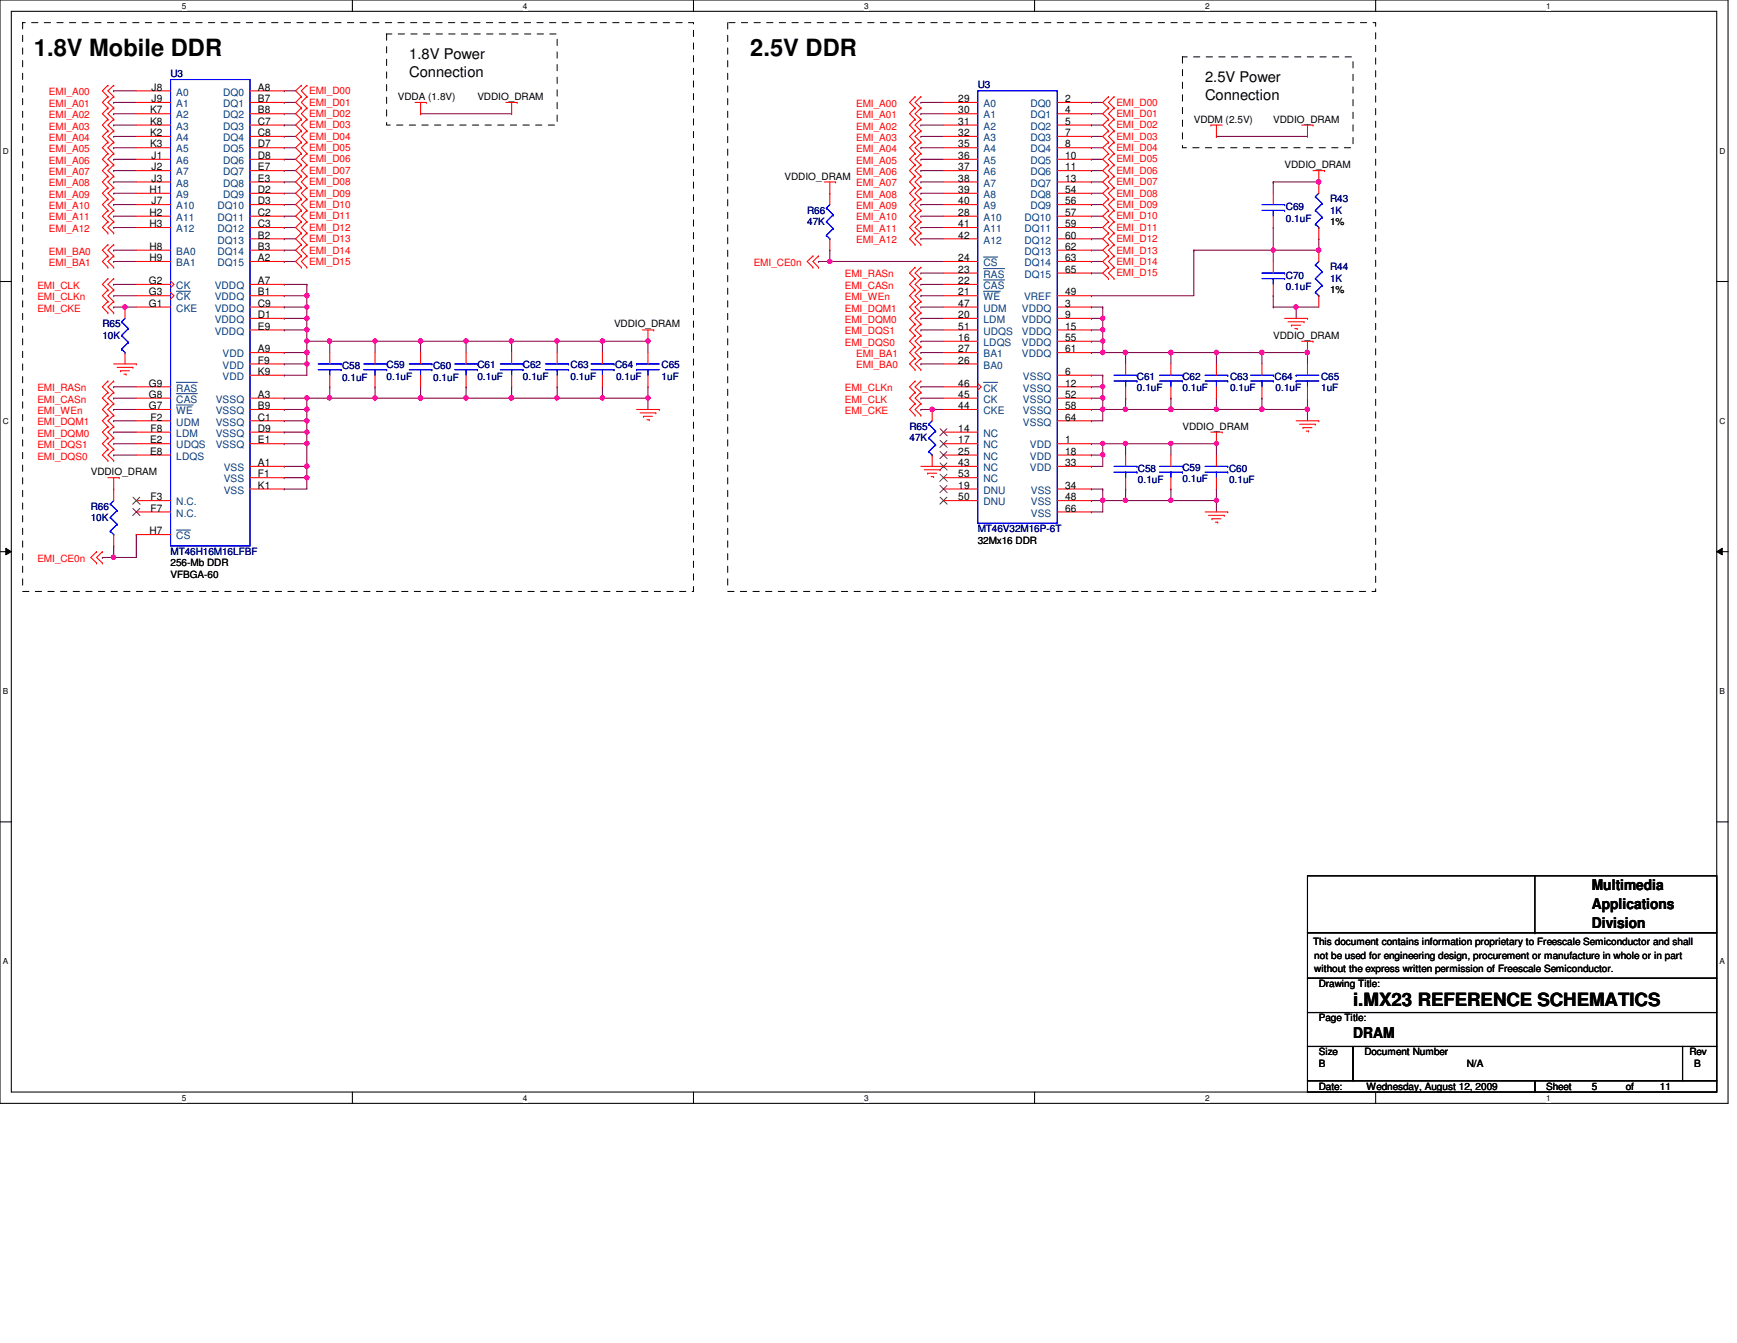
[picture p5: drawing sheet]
<svg xmlns="http://www.w3.org/2000/svg" width="279mm" height="216mm" viewBox="0 0 279 216" stroke-linecap="round" stroke-linejoin="round" font-family="sans-serif">
<defs><g id="words">
<g font-size="3.8">
<text x="5.5" y="9">1.8V Mobile DDR</text>
<text x="120.7" y="9">2.5V DDR</text>
</g>
<text font-size="2.9" x="217.6" y="161.8">i.MX23 REFERENCE SCHEMATICS</text>
<g font-size="2.4">
<text x="65.8" y="9.5">1.8V Power</text>
<text x="65.8" y="12.4">Connection</text>
<text x="193.8" y="13.2">2.5V Power</text>
<text x="193.8" y="16">Connection</text>
<text x="256" y="143">Multimedia</text>
<text x="256" y="146.1">Applications</text>
<text x="256" y="149.2">Division</text>
<text x="217.6" y="166.8">DRAM</text>
</g>
<g font-size="1.7">
<text x="24.4" y="14.6">J8</text>
<text x="24.4" y="16.4">J9</text>
<text x="41.5" y="14.6">A8</text>
<text x="41.5" y="16.4">B7</text>
<text x="154.1" y="16.4">29</text>
<text x="171.3" y="16.4">2</text>
<text x="24.1" y="18.2">K7</text>
<text x="24.1" y="20.1">K8</text>
<text x="24.1" y="21.9">K2</text>
<text x="24.1" y="23.7">K3</text>
<text x="41.5" y="18.2">B8</text>
<text x="41.5" y="20.1">C7</text>
<text x="41.5" y="21.9">C8</text>
<text x="41.5" y="23.7">D7</text>
<text x="154.1" y="18.2">30</text>
<text x="154.1" y="20.1">31</text>
<text x="154.1" y="21.9">32</text>
<text x="154.1" y="23.7">35</text>
<text x="171.3" y="18.2">4</text>
<text x="171.3" y="20.1">5</text>
<text x="171.3" y="21.9">7</text>
<text x="171.3" y="23.7">8</text>
<text x="24.4" y="25.6">J1</text>
<text x="24.4" y="27.4">J2</text>
<text x="24.4" y="29.2">J3</text>
<text x="41.5" y="25.6">D8</text>
<text x="41.5" y="27.4">E7</text>
<text x="41.5" y="29.2">E3</text>
<text x="154.1" y="25.6">36</text>
<text x="154.1" y="27.4">37</text>
<text x="154.1" y="29.2">38</text>
<text x="171.3" y="25.6">10</text>
<text x="171.3" y="27.4">11</text>
<text x="171.3" y="29.2">13</text>
<text x="24" y="31">H1</text>
<text x="24" y="34.7">H2</text>
<text x="24.4" y="32.9">J7</text>
<text x="41.5" y="31">D2</text>
<text x="41.5" y="32.9">D3</text>
<text x="41.5" y="34.7">C2</text>
<text x="154.1" y="31">39</text>
<text x="154.1" y="32.9">40</text>
<text x="154.1" y="34.7">28</text>
<text x="171.3" y="31">54</text>
<text x="171.3" y="32.9">56</text>
<text x="171.3" y="34.7">57</text>
<text x="24" y="36.5">H3</text>
<text x="24" y="40.2">H8</text>
<text x="24" y="42">H9</text>
<text x="41.5" y="36.5">C3</text>
<text x="41.5" y="38.4">B2</text>
<text x="41.5" y="40.2">B3</text>
<text x="41.5" y="42">A2</text>
<text x="154.1" y="42">24</text>
<text x="154.1" y="36.5">41</text>
<text x="154.1" y="38.4">42</text>
<text x="171.3" y="36.5">59</text>
<text x="171.3" y="38.4">60</text>
<text x="171.3" y="40.2">62</text>
<text x="171.3" y="42">63</text>
<text x="24" y="45.7">G2</text>
<text x="24" y="47.5">G3</text>
<text x="41.5" y="47.5">B1</text>
<text x="41.5" y="45.7">A7</text>
<text x="154.1" y="47.5">21</text>
<text x="154.1" y="43.9">23</text>
<text x="154.1" y="45.7">22</text>
<text x="171.3" y="43.9">65</text>
<text x="171.3" y="47.5">49</text>
<text x="24" y="49.3">G1</text>
<text x="41.5" y="49.3">C9</text>
<text x="41.5" y="51.1">D1</text>
<text x="41.5" y="53">E9</text>
<text x="154.1" y="49.3">47</text>
<text x="154.1" y="51.1">20</text>
<text x="154.1" y="53">51</text>
<text x="171.3" y="49.3">3</text>
<text x="171.3" y="51.1">9</text>
<text x="171.3" y="53">15</text>
<text x="41.5" y="56.6">A9</text>
<text x="41.5" y="58.5">F9</text>
<text x="154.1" y="54.8">16</text>
<text x="154.1" y="56.6">27</text>
<text x="154.1" y="58.5">26</text>
<text x="171.3" y="54.8">55</text>
<text x="171.3" y="56.6">61</text>
<text x="24" y="65.8">G7</text>
<text x="24" y="62.1">G9</text>
<text x="24" y="64">G8</text>
<text x="41.5" y="60.3">K9</text>
<text x="41.5" y="65.8">B9</text>
<text x="41.5" y="64">A3</text>
<text x="154.1" y="62.1">46</text>
<text x="154.1" y="65.8">44</text>
<text x="154.1" y="64">45</text>
<text x="171.3" y="64">52</text>
<text x="171.3" y="62.1">12</text>
<text x="171.3" y="60.3">6</text>
<text x="171.3" y="65.8">58</text>
<text x="24.1" y="71.3">E2</text>
<text x="24.2" y="67.6">F2</text>
<text x="24.2" y="69.4">F8</text>
<text x="41.5" y="71.3">E1</text>
<text x="41.5" y="69.4">D9</text>
<text x="41.5" y="67.6">C1</text>
<text x="154.1" y="71.3">17</text>
<text x="154.1" y="69.4">14</text>
<text x="171.3" y="71.3">1</text>
<text x="171.3" y="67.6">64</text>
<text x="24.1" y="73.1">E8</text>
<text x="41.5" y="74.9">A1</text>
<text x="41.5" y="76.8">F1</text>
<text x="154.1" y="74.9">43</text>
<text x="154.1" y="76.8">53</text>
<text x="154.1" y="73.1">25</text>
<text x="171.3" y="74.9">33</text>
<text x="171.3" y="73.1">18</text>
<text x="24.2" y="80.4">F3</text>
<text x="24.2" y="82.3">F7</text>
<text x="41.5" y="78.6">K1</text>
<text x="154.1" y="80.4">50</text>
<text x="154.1" y="78.6">19</text>
<text x="171.3" y="78.6">34</text>
<text x="171.3" y="80.4">48</text>
<text x="171.3" y="82.3">66</text>
<text x="24" y="85.9">H7</text>
</g>
<g font-size="1.7" fill="#004080">
<text x="28.4" y="15.4">A0</text>
<text x="28.4" y="17.2">A1</text>
<text x="35.9" y="15.4">DQ0</text>
<text x="35.9" y="17.2">DQ1</text>
<text x="158.2" y="17.2">A0</text>
<text x="165.7" y="17.2">DQ0</text>
<text x="28.4" y="19">A2</text>
<text x="28.4" y="20.9">A3</text>
<text x="28.4" y="22.7">A4</text>
<text x="35.9" y="19">DQ2</text>
<text x="35.9" y="20.9">DQ3</text>
<text x="35.9" y="22.7">DQ4</text>
<text x="158.2" y="19">A1</text>
<text x="158.2" y="20.9">A2</text>
<text x="158.2" y="22.7">A3</text>
<text x="165.7" y="19">DQ1</text>
<text x="165.7" y="20.9">DQ2</text>
<text x="165.7" y="22.7">DQ3</text>
<text x="28.4" y="24.5">A5</text>
<text x="28.4" y="26.4">A6</text>
<text x="28.4" y="28.2">A7</text>
<text x="35.9" y="24.5">DQ5</text>
<text x="35.9" y="26.4">DQ6</text>
<text x="35.9" y="28.2">DQ7</text>
<text x="158.2" y="24.5">A4</text>
<text x="158.2" y="26.4">A5</text>
<text x="158.2" y="28.2">A6</text>
<text x="165.7" y="24.5">DQ4</text>
<text x="165.7" y="26.4">DQ5</text>
<text x="165.7" y="28.2">DQ6</text>
<text x="28.4" y="30">A8</text>
<text x="28.4" y="31.8">A9</text>
<text x="28.4" y="33.7">A10</text>
<text x="28.4" y="35.5">A11</text>
<text x="35" y="33.7">DQ10</text>
<text x="35" y="35.5">DQ11</text>
<text x="35.9" y="30">DQ8</text>
<text x="35.9" y="31.8">DQ9</text>
<text x="158.2" y="30">A7</text>
<text x="158.2" y="31.8">A8</text>
<text x="158.2" y="33.7">A9</text>
<text x="158.2" y="35.5">A10</text>
<text x="164.8" y="35.5">DQ10</text>
<text x="165.7" y="30">DQ7</text>
<text x="165.7" y="31.8">DQ8</text>
<text x="165.7" y="33.7">DQ9</text>
<text x="28.4" y="37.3">A12</text>
<text x="28.4" y="41">BA0</text>
<text x="35" y="37.3">DQ12</text>
<text x="35" y="39.2">DQ13</text>
<text x="35" y="41">DQ14</text>
<text x="158.2" y="37.3">A11</text>
<text x="158.2" y="39.2">A12</text>
<text x="164.8" y="37.3">DQ11</text>
<text x="164.8" y="39.2">DQ12</text>
<text x="164.8" y="41">DQ13</text>
<text x="28.4" y="46.5">CK</text>
<text x="28.4" y="42.8">BA1</text>
<text x="34.5" y="46.5">VDDQ</text>
<text x="35" y="42.8">DQ15</text>
<text x="158.2" y="42.8">CS</text>
<text x="158.2" y="44.7">RAS</text>
<text x="158.2" y="46.5">CAS</text>
<text x="164.8" y="42.8">DQ14</text>
<text x="164.8" y="44.7">DQ15</text>
<text x="28.4" y="50.1">CKE</text>
<text x="28.4" y="48.3">CK</text>
<text x="34.5" y="48.3">VDDQ</text>
<text x="34.5" y="50.1">VDDQ</text>
<text x="34.5" y="51.9">VDDQ</text>
<text x="34.5" y="53.8">VDDQ</text>
<text x="158.2" y="50.1">UDM</text>
<text x="158.2" y="48.3">WE</text>
<text x="158.2" y="51.9">LDM</text>
<text x="158.2" y="53.8">UDQS</text>
<text x="164.4" y="50.1">VDDQ</text>
<text x="164.4" y="51.9">VDDQ</text>
<text x="164.4" y="53.8">VDDQ</text>
<text x="164.7" y="48.3">VREF</text>
<text x="35.8" y="57.4">VDD</text>
<text x="35.8" y="59.3">VDD</text>
<text x="158.2" y="55.6">LDQS</text>
<text x="158.2" y="57.4">BA1</text>
<text x="158.2" y="59.3">BA0</text>
<text x="164.4" y="55.6">VDDQ</text>
<text x="164.4" y="57.4">VDDQ</text>
<text x="28.4" y="62.9">RAS</text>
<text x="28.4" y="64.8">CAS</text>
<text x="34.7" y="64.8">VSSQ</text>
<text x="35.8" y="61.1">VDD</text>
<text x="158.2" y="62.9">CK</text>
<text x="158.2" y="64.8">CK</text>
<text x="164.5" y="64.8">VSSQ</text>
<text x="164.5" y="62.9">VSSQ</text>
<text x="164.5" y="61.1">VSSQ</text>
<text x="28.4" y="68.4">UDM</text>
<text x="28.4" y="66.6">WE</text>
<text x="28.4" y="70.2">LDM</text>
<text x="34.7" y="70.2">VSSQ</text>
<text x="34.7" y="68.4">VSSQ</text>
<text x="34.7" y="66.6">VSSQ</text>
<text x="158.2" y="66.6">CKE</text>
<text x="158.2" y="70.2">NC</text>
<text x="164.5" y="66.6">VSSQ</text>
<text x="164.5" y="68.4">VSSQ</text>
<text x="28.4" y="72.1">UDQS</text>
<text x="28.4" y="73.9">LDQS</text>
<text x="34.7" y="72.1">VSSQ</text>
<text x="36" y="75.7">VSS</text>
<text x="36" y="77.6">VSS</text>
<text x="158.2" y="75.7">NC</text>
<text x="158.2" y="77.6">NC</text>
<text x="158.2" y="73.9">NC</text>
<text x="158.2" y="72.1">NC</text>
<text x="165.7" y="75.7">VDD</text>
<text x="165.7" y="72.1">VDD</text>
<text x="165.7" y="73.9">VDD</text>
<text x="28.4" y="81.2">N.C.</text>
<text x="28.4" y="83.1">N.C.</text>
<text x="36" y="79.4">VSS</text>
<text x="158.2" y="81.2">DNU</text>
<text x="158.2" y="79.4">DNU</text>
<text x="165.8" y="79.4">VSS</text>
<text x="165.8" y="81.2">VSS</text>
<text x="165.8" y="83.1">VSS</text>
<text x="28.4" y="86.7">CS</text>
</g>
<g font-size="1.6" fill="#f00">
<text x="7.9" y="15.3">EMI_A00</text>
<text x="7.9" y="17.1">EMI_A01</text>
<text x="49.7" y="15.2">EMI_D00</text>
<text x="49.7" y="17">EMI_D01</text>
<text x="137.7" y="17.1">EMI_A00</text>
<text x="179.6" y="17">EMI_D00</text>
<text x="7.9" y="19">EMI_A02</text>
<text x="7.9" y="20.8">EMI_A03</text>
<text x="7.9" y="22.6">EMI_A04</text>
<text x="49.7" y="18.8">EMI_D02</text>
<text x="49.7" y="20.6">EMI_D03</text>
<text x="49.7" y="22.5">EMI_D04</text>
<text x="137.7" y="19">EMI_A01</text>
<text x="137.7" y="20.8">EMI_A02</text>
<text x="137.7" y="22.6">EMI_A03</text>
<text x="179.6" y="20.6">EMI_D02</text>
<text x="179.6" y="22.5">EMI_D03</text>
<text x="179.6" y="18.8">EMI_D01</text>
<text x="7.9" y="24.5">EMI_A05</text>
<text x="7.9" y="26.3">EMI_A06</text>
<text x="7.9" y="28.2">EMI_A07</text>
<text x="7.9" y="30">EMI_A08</text>
<text x="49.7" y="24.3">EMI_D05</text>
<text x="49.7" y="27.9">EMI_D07</text>
<text x="49.7" y="26.1">EMI_D06</text>
<text x="49.7" y="29.8">EMI_D08</text>
<text x="137.7" y="24.5">EMI_A04</text>
<text x="137.7" y="26.3">EMI_A05</text>
<text x="137.7" y="28.2">EMI_A06</text>
<text x="137.7" y="30">EMI_A07</text>
<text x="179.6" y="24.3">EMI_D04</text>
<text x="179.6" y="26.1">EMI_D05</text>
<text x="179.6" y="29.8">EMI_D07</text>
<text x="179.6" y="27.9">EMI_D06</text>
<text x="7.9" y="31.8">EMI_A09</text>
<text x="7.9" y="33.6">EMI_A10</text>
<text x="7.9" y="35.4">EMI_A11</text>
<text x="49.7" y="33.4">EMI_D10</text>
<text x="49.7" y="31.6">EMI_D09</text>
<text x="49.7" y="35.3">EMI_D11</text>
<text x="137.7" y="31.8">EMI_A08</text>
<text x="137.7" y="33.6">EMI_A09</text>
<text x="137.7" y="35.4">EMI_A10</text>
<text x="179.6" y="35.3">EMI_D10</text>
<text x="179.6" y="33.4">EMI_D09</text>
<text x="179.6" y="31.6">EMI_D08</text>
<text x="7.9" y="37.3">EMI_A12</text>
<text x="7.9" y="40.9">EMI_BA0</text>
<text x="49.7" y="37.1">EMI_D12</text>
<text x="49.7" y="40.8">EMI_D14</text>
<text x="49.7" y="38.9">EMI_D13</text>
<text x="137.7" y="37.3">EMI_A11</text>
<text x="137.7" y="39.1">EMI_A12</text>
<text x="179.6" y="38.9">EMI_D12</text>
<text x="179.6" y="37.1">EMI_D11</text>
<text x="179.6" y="40.8">EMI_D13</text>
<text x="6" y="46.4">EMI_CLK</text>
<text x="7.9" y="42.8">EMI_BA1</text>
<text x="49.7" y="42.6">EMI_D15</text>
<text x="121.2" y="42.8">EMI_CE0n</text>
<text x="135.9" y="46.4">EMI_CASn</text>
<text x="135.9" y="44.6">EMI_RASn</text>
<text x="179.6" y="44.4">EMI_D15</text>
<text x="179.6" y="42.6">EMI_D14</text>
<text x="6" y="48.3">EMI_CLKn</text>
<text x="6" y="50.1">EMI_CKE</text>
<text x="135.9" y="50.1">EMI_DQM1</text>
<text x="135.9" y="51.9">EMI_DQM0</text>
<text x="135.9" y="53.7">EMI_DQS1</text>
<text x="135.9" y="48.3">EMI_WEn</text>
<text x="135.9" y="55.6">EMI_DQS0</text>
<text x="137.7" y="57.4">EMI_BA1</text>
<text x="137.7" y="59.2">EMI_BA0</text>
<text x="6" y="64.7">EMI_CASn</text>
<text x="6" y="62.9">EMI_RASn</text>
<text x="135.9" y="62.9">EMI_CLKn</text>
<text x="135.9" y="64.7">EMI_CLK</text>
<text x="6" y="68.4">EMI_DQM1</text>
<text x="6" y="70.2">EMI_DQM0</text>
<text x="6" y="66.5">EMI_WEn</text>
<text x="135.9" y="66.5">EMI_CKE</text>
<text x="6" y="73.9">EMI_DQS0</text>
<text x="6" y="72">EMI_DQS1</text>
<text x="6" y="90.3">EMI_CE0n</text>
</g>
<g font-size="1.6" fill="#000080">
<text x="27.4" y="12.4">U3</text>
<text x="157.3" y="14.2">U3</text>
<text x="129.8" y="34.3">R66</text>
<text x="206.8" y="33.8">C69</text>
<text x="206.8" y="35.6">0.1uF</text>
<text x="214" y="32.5">R43</text>
<text x="214" y="34.3">1K</text>
<text x="129.8" y="36.2">47K</text>
<text x="206.8" y="44.8">C70</text>
<text x="206.8" y="46.6">0.1uF</text>
<text x="214" y="43.5">R44</text>
<text x="214" y="45.3">1K</text>
<text x="16.5" y="52.6">R65</text>
<text x="16.5" y="54.5">10K</text>
<text x="55" y="59.4">C58</text>
<text x="62.2" y="59.2">C59</text>
<text x="69.7" y="59.4">C60</text>
<text x="76.8" y="59.2">C61</text>
<text x="84.1" y="59.2">C62</text>
<text x="91.8" y="59.2">C63</text>
<text x="98.9" y="59.2">C64</text>
<text x="106.4" y="59.2">C65</text>
<text x="55" y="61.2">0.1uF</text>
<text x="62.2" y="61">0.1uF</text>
<text x="69.7" y="61.2">0.1uF</text>
<text x="76.8" y="61">0.1uF</text>
<text x="84.1" y="61">0.1uF</text>
<text x="91.8" y="61">0.1uF</text>
<text x="99.1" y="61">0.1uF</text>
<text x="106.4" y="61">1uF</text>
<text x="182.9" y="61">C61</text>
<text x="182.9" y="62.9">0.1uF</text>
<text x="190.2" y="61">C62</text>
<text x="190.2" y="62.9">0.1uF</text>
<text x="197.9" y="61">C63</text>
<text x="197.9" y="62.9">0.1uF</text>
<text x="205" y="61">C64</text>
<text x="205.2" y="62.9">0.1uF</text>
<text x="212.5" y="61">C65</text>
<text x="212.5" y="62.9">1uF</text>
<text x="146.3" y="69.1">R65</text>
<text x="146.3" y="70.9">47K</text>
<text x="183" y="75.9">C58</text>
<text x="183" y="77.7">0.1uF</text>
<text x="190.2" y="75.7">C59</text>
<text x="190.2" y="77.5">0.1uF</text>
<text x="197.7" y="75.9">C60</text>
<text x="197.7" y="77.7">0.1uF</text>
<text x="14.6" y="81.9">R66</text>
<text x="14.6" y="83.7">10K</text>
<text x="27.4" y="89.2">MT46H16M16LFBF</text>
<text x="157.3" y="85.6">MT46V32M16P-6T</text>
</g>
<g font-size="1.6">
<text x="64" y="16">VDDA (1.8V)</text>
<text x="76.8" y="16">VDDIO_DRAM</text>
<text x="192" y="19.7">VDDM (2.5V)</text>
<text x="204.8" y="19.7">VDDIO_DRAM</text>
<text x="126.2" y="28.9">VDDIO_DRAM</text>
<text x="206.6" y="27.1">VDDIO_DRAM</text>
<text x="214" y="36.2">1%</text>
<text x="214" y="47.2">1%</text>
<text x="98.8" y="52.6">VDDIO_DRAM</text>
<text x="204.8" y="54.5">VDDIO_DRAM</text>
<text x="190.2" y="69.1">VDDIO_DRAM</text>
<text x="14.6" y="76.4">VDDIO_DRAM</text>
<text x="157.3" y="87.4">32Mx16 DDR</text>
<text x="27.4" y="91.1">256-Mb DDR</text>
<text x="27.4" y="92.9">VFBGA-60</text>
<text x="211.2" y="151.9">This document contains information proprietary to Freescale Semiconductor and shall</text>
<text x="211.4" y="154.1">not be used for engineering design, procurement or manufacture in whole or in part</text>
<text x="211.4" y="156.3">without the express written permission of Freescale Semiconductor.</text>
<text x="212.1" y="158.7">Drawing Title:</text>
<text x="212.1" y="164.2">Page Title:</text>
<text x="212.1" y="169.7">Size</text>
<text x="212.1" y="171.5">B</text>
<text x="219.5" y="169.7">Document Number</text>
<text x="235.9" y="171.5">N/A</text>
<text x="271.7" y="169.7">Rev</text>
<text x="272.5" y="171.5">B</text>
<text x="212.1" y="175.2">Date:</text>
<text x="219.8" y="175.2">Wednesday, August 12, 2009</text>
<text x="248.7" y="175.2">Sheet</text>
<text x="256" y="175.2">5</text>
<text x="261.5" y="175.2">of</text>
<text x="267" y="175.2">11</text>
</g>
<g font-size="1.3">
<text x="29.3" y="1.4">5</text>
<text x="84.1" y="1.4">4</text>
<text x="139" y="1.4">3</text>
<text x="193.8" y="1.4">2</text>
<text x="248.7" y="1.4">1</text>
<text x=".5" y="24.7">D</text>
<text x="276.6" y="24.7">D</text>
<text x=".5" y="68.2">C</text>
<text x="276.6" y="68.2">C</text>
<text x=".5" y="111.6">B</text>
<text x="276.6" y="111.6">B</text>
<text x=".5" y="155">A</text>
<text x="276.6" y="155">A</text>
<text x="29.3" y="177">5</text>
<text x="84.1" y="177">4</text>
<text x="139" y="177">3</text>
<text x="193.8" y="177">2</text>
<text x="248.7" y="177">1</text>
</g>
</g></defs>
<path d="M0 0h278v177.4h-278zM1.8 1.8h274.3v173.8h-274.3z" fill="none" stroke="#000" stroke-width=".17"/>
<g fill="#fff">
<path d="M29.3 .2h.7v1.5h-.7z"/>
<path d="M29.3 175.8h.7v1.4h-.7z"/>
</g>
<path d="M56.7 0v1.8M56.7 175.6v1.8" fill="none" stroke="#000" stroke-width=".17"/>
<g fill="#fff">
<path d="M84.1 .2h.7v1.5h-.7z"/>
<path d="M84.1 175.8h.7v1.4h-.7z"/>
</g>
<path d="M111.5 0v1.8M111.5 175.6v1.8" fill="none" stroke="#000" stroke-width=".17"/>
<g fill="#fff">
<path d="M139 .2h.7v1.5h-.7z"/>
<path d="M139 175.8h.7v1.4h-.7z"/>
</g>
<path d="M166.4 0v1.8M166.4 175.6v1.8" fill="none" stroke="#000" stroke-width=".17"/>
<g fill="#fff">
<path d="M193.8 .2h.8v1.5h-.8z"/>
<path d="M193.8 175.8h.8v1.4h-.8z"/>
</g>
<path d="M221.3 0v1.8M221.3 175.6v1.8" fill="none" stroke="#000" stroke-width=".17"/>
<g fill="#fff">
<path d="M248.7 .2h.7v1.5h-.7z"/>
<path d="M248.7 175.8h.7v1.4h-.7z"/>
<path d="M.5 23.5h.9v1.5h-.9z"/>
<path d="M276.6 23.5h.9v1.5h-.9z"/>
<path d="M.5 67h.9v1.5h-.9z"/>
<path d="M276.6 67h.9v1.5h-.9z"/>
</g>
<path d="M0 45.3h1.8M276.1 45.3h1.9" fill="none" stroke="#000" stroke-width=".17"/>
<g fill="#fff">
<path d="M.5 110.4h.8v1.5h-.8z"/>
<path d="M276.6 110.4h.9v1.5h-.9z"/>
</g>
<path d="M0 88.7h1.8M276.1 88.7h1.9" fill="none" stroke="#000" stroke-width=".17"/>
<path d="M.9 88.1l.9 .6-.9 .5zM276.1 88.7l.9-.6v1.1z" fill="#000"/>
<path d="M.9 88.1l.9 .6-.9 .5zM276.1 88.7l.9-.6v1.1z" fill="none" stroke="#000" stroke-width=".16"/>
<g fill="#fff">
<path d="M.5 153.8h.8v1.5h-.8z"/>
<path d="M276.6 153.8h.9v1.5h-.9z"/>
</g>
<path d="M0 132.1h1.8M276.1 132.1h1.9" fill="none" stroke="#000" stroke-width=".17"/>
<path d="M45.7 56.7h.1M45.7 45.7h.1M45.7 56.7h3.7M45.7 45.7h3.7M49.4 47.5h.1M49.4 47.5v1.9" fill="none" stroke="#800040" stroke-width=".17"/>
<circle cx="49.3" cy="47.5" r=".35" fill="#f0f"/>
<circle cx="49.3" cy="47.5" r=".35" fill="none" stroke="#f0f" stroke-width=".17"/>
<path d="M45.7 47.5h.1M45.7 47.5h3.7M45.7 64h.1M45.7 64h3.7M49.4 64h.1M49.4 64v1.8" fill="none" stroke="#800040" stroke-width=".17"/>
<circle cx="49.4" cy="64" r=".34" fill="#f0f"/>
<circle cx="49.4" cy="64" r=".34" fill="none" stroke="#f0f" stroke-width=".17"/>
<g fill="none" stroke="#800040" stroke-width=".17">
<path d="M18.3 16.5h.1M18.3 14.6h.1M18.3 18.3h.1M18.3 16.5h3.6M18.3 14.6h3.6M18.3 18.3h3.6M45.7 14.6h.1M45.7 16.5h.1M45.7 18.3h.1M45.7 16.5h1.8M45.7 14.6h1.8M45.7 18.3h1.8"/>
<path d="M18.3 20.1h.1M18.3 21.9h.1M18.3 23.7h.1M18.3 25.6h.1M18.3 27.4h.1M18.3 29.3h.1M18.3 31.1h.1M18.3 32.9h.1M18.3 34.8h.1M18.3 36.6h.1M18.3 20.1h3.6M18.3 21.9h3.6"/>
<path d="M18.3 23.7h3.6M18.3 25.6h3.6M18.3 27.4h3.6M18.3 29.3h3.6M18.3 31.1h3.6M18.3 32.9h3.6M18.3 34.8h3.6M18.3 36.6h3.6M45.7 20.1h.1M45.7 21.9h.1M45.7 23.7h.1M45.7 25.6h.1"/>
<path d="M45.7 27.4h.1M45.7 29.3h.1M45.7 31.1h.1M45.7 32.9h.1M45.7 34.8h.1M45.7 36.6h.1M45.7 38.4h.1M45.7 20.1h1.8M45.7 21.9h1.8M45.7 23.7h1.8M45.7 25.6h1.8M45.7 27.4h1.8"/>
<path d="M45.7 29.3h1.8M45.7 31.1h1.8M45.7 32.9h1.8M45.7 34.8h1.8M45.7 36.6h1.8M45.7 38.4h1.8M18.3 45.7h.1M18.3 47.5h.1M18.3 45.7h3.6M18.3 47.5h3.6M45.7 40.2h.1M45.7 42h.1"/>
<path d="M45.7 40.2h1.8M45.7 42h1.8M49.4 69.5h.1M49.4 69.5v1.8"/>
</g>
<circle cx="49.4" cy="69.5" r=".34" fill="#f0f"/>
<circle cx="49.4" cy="69.5" r=".34" fill="none" stroke="#f0f" stroke-width=".17"/>
<path d="M49.4 53h.1M49.4 53v1.9" fill="none" stroke="#800040" stroke-width=".17"/>
<circle cx="49.4" cy="54.8" r=".34" fill="#f0f"/>
<circle cx="49.4" cy="54.8" r=".34" fill="none" stroke="#f0f" stroke-width=".17"/>
<circle cx="49.4" cy="53" r=".34" fill="#f0f"/>
<circle cx="49.4" cy="53" r=".34" fill="none" stroke="#f0f" stroke-width=".17"/>
<path d="M49.4 56.7h.1M49.4 56.7v1.8" fill="none" stroke="#800040" stroke-width=".17"/>
<circle cx="49.3" cy="56.7" r=".35" fill="#f0f"/>
<circle cx="49.3" cy="56.7" r=".35" fill="none" stroke="#f0f" stroke-width=".17"/>
<path d="M49.4 45.7h.1M49.4 45.7v1.8M49.4 76.8h.1M49.4 76.8v1.8" fill="none" stroke="#800040" stroke-width=".17"/>
<circle cx="49.4" cy="76.8" r=".34" fill="#f0f"/>
<circle cx="49.4" cy="76.8" r=".34" fill="none" stroke="#f0f" stroke-width=".17"/>
<path d="M45.7 76.8h.1M45.7 78.6h.1M45.7 75h.1M45.7 78.6h3.7M45.7 75h3.7M49.4 75h.1M49.4 71.3h.1M49.4 71.3v5.5h-3.7" fill="none" stroke="#800040" stroke-width=".17"/>
<circle cx="49.3" cy="74.9" r=".35" fill="#f0f"/>
<circle cx="49.3" cy="74.9" r=".35" fill="none" stroke="#f0f" stroke-width=".17"/>
<circle cx="49.4" cy="71.3" r=".34" fill="#f0f"/>
<circle cx="49.4" cy="71.3" r=".34" fill="none" stroke="#f0f" stroke-width=".17"/>
<path d="M45.7 71.3h.1M45.7 71.3h3.7M49.4 65.8h.1M49.4 65.8v1.8" fill="none" stroke="#800040" stroke-width=".17"/>
<circle cx="49.3" cy="65.8" r=".35" fill="#f0f"/>
<circle cx="49.3" cy="65.8" r=".35" fill="none" stroke="#f0f" stroke-width=".17"/>
<path d="M45.7 49.4h.1M45.7 49.4h3.7M49.4 49.4h.1M49.4 49.4v1.8M45.7 69.5h.1M45.7 67.6h.1M45.7 65.8h.1M45.7 69.5h3.7M45.7 67.6h3.7M45.7 65.8h3.7" fill="none" stroke="#800040" stroke-width=".17"/>
<circle cx="49.4" cy="49.4" r=".34" fill="#f0f"/>
<circle cx="49.4" cy="49.4" r=".34" fill="none" stroke="#f0f" stroke-width=".17"/>
<path d="M45.7 51.2h.1M45.7 53h.1M45.7 58.5h.1M45.7 51.2h3.7M45.7 53h3.7M45.7 58.5h3.7M49.4 58.5h.1M49.4 58.5v1.8h-3.7M45.7 60.3h.1" fill="none" stroke="#800040" stroke-width=".17"/>
<circle cx="49.4" cy="58.5" r=".34" fill="#f0f"/>
<circle cx="49.4" cy="58.5" r=".34" fill="none" stroke="#f0f" stroke-width=".17"/>
<path d="M75 62.2h.1M75 62.2v1.8" fill="none" stroke="#800040" stroke-width=".17"/>
<circle cx="75" cy="64" r=".36" fill="#f0f"/>
<circle cx="75" cy="64" r=".36" fill="none" stroke="#f0f" stroke-width=".17"/>
<path d="M67.6 54.9h.1M67.6 54.9h7.4" fill="none" stroke="#800040" stroke-width=".17"/>
<circle cx="75" cy="54.8" r=".36" fill="#f0f"/>
<circle cx="75" cy="54.8" r=".36" fill="none" stroke="#f0f" stroke-width=".17"/>
<circle cx="67.6" cy="54.8" r=".34" fill="#f0f"/>
<circle cx="67.6" cy="54.8" r=".34" fill="none" stroke="#f0f" stroke-width=".17"/>
<path d="M67.6 62.2h.1M67.6 62.2v1.8" fill="none" stroke="#800040" stroke-width=".17"/>
<circle cx="67.6" cy="64" r=".34" fill="#f0f"/>
<circle cx="67.6" cy="64" r=".34" fill="none" stroke="#f0f" stroke-width=".17"/>
<path d="M67.6 54.9h.1M67.6 54.9v1.8M75 54.9h.1M75 54.9v1.8M75 54.9h7.3M75 64h.1M75 64h7.3" fill="none" stroke="#800040" stroke-width=".17"/>
<circle cx="82.2" cy="64" r=".34" fill="#f0f"/>
<circle cx="82.2" cy="64" r=".34" fill="none" stroke="#f0f" stroke-width=".17"/>
<path d="M60.3 54.9h.1M60.3 54.9h7.3M82.3 54.9h.1M82.3 54.9v1.8M82.3 62.2h.1M82.3 62.2v1.8" fill="none" stroke="#800040" stroke-width=".17"/>
<circle cx="67.6" cy="54.8" r=".34" fill="#f0f"/>
<circle cx="67.6" cy="54.8" r=".34" fill="none" stroke="#f0f" stroke-width=".17"/>
<circle cx="60.3" cy="54.8" r=".34" fill="#f0f"/>
<circle cx="60.3" cy="54.8" r=".34" fill="none" stroke="#f0f" stroke-width=".17"/>
<path d="M89.6 62.2h.1M89.6 62.2v1.8" fill="none" stroke="#800040" stroke-width=".17"/>
<circle cx="89.6" cy="64" r=".34" fill="#f0f"/>
<circle cx="89.6" cy="64" r=".34" fill="none" stroke="#f0f" stroke-width=".17"/>
<path d="M89.6 54.9h.1M89.6 54.9v1.8M89.6 54.9h7.3" fill="none" stroke="#800040" stroke-width=".17"/>
<circle cx="89.6" cy="54.8" r=".34" fill="#f0f"/>
<circle cx="89.6" cy="54.8" r=".34" fill="none" stroke="#f0f" stroke-width=".17"/>
<path d="M82.3 64h.1M82.3 64h7.3" fill="none" stroke="#800040" stroke-width=".17"/>
<circle cx="82.2" cy="64" r=".34" fill="#f0f"/>
<circle cx="82.2" cy="64" r=".34" fill="none" stroke="#f0f" stroke-width=".17"/>
<path d="M96.9 54.9h.1M96.9 54.9v1.8M96.9 54.9h7.3M104.2 54.9h.1M104.2 54.9v1.8M89.6 64h.1M96.9 62.2h.1M96.9 62.2v1.8h-7.3M104.2 64h.1M104.2 64v1.8" fill="none" stroke="#800040" stroke-width=".17"/>
<circle cx="104.2" cy="54.8" r=".34" fill="#f0f"/>
<circle cx="104.2" cy="54.8" r=".34" fill="none" stroke="#f0f" stroke-width=".17"/>
<circle cx="96.9" cy="54.8" r=".34" fill="#f0f"/>
<circle cx="96.9" cy="54.8" r=".34" fill="none" stroke="#f0f" stroke-width=".17"/>
<path d="M82.3 54.9h.1M82.3 54.9h7.3" fill="none" stroke="#800040" stroke-width=".17"/>
<circle cx="82.2" cy="54.8" r=".34" fill="#f0f"/>
<circle cx="82.2" cy="54.8" r=".34" fill="none" stroke="#f0f" stroke-width=".17"/>
<path d="M67.6 64h.1M67.6 64h7.4" fill="none" stroke="#800040" stroke-width=".17"/>
<circle cx="67.6" cy="64" r=".34" fill="#f0f"/>
<circle cx="67.6" cy="64" r=".34" fill="none" stroke="#f0f" stroke-width=".17"/>
<g fill="none" stroke="#800040" stroke-width=".17">
<path d="M20.1 49.4h.1M20.1 49.4h1.8M18.3 67.6h.1M18.3 69.5h.1M18.3 71.3h.1M18.3 73.2h.1M18.3 64h.1M18.3 62.2h.1M18.3 65.8h.1M18.3 67.6h3.6M18.3 69.5h3.6M18.3 71.3h3.6"/>
<path d="M18.3 73.2h3.6M18.3 64h3.6M18.3 62.2h3.6M18.3 65.8h3.6"/>
</g>
<circle cx="20.1" cy="49.4" r=".36" fill="#f0f"/>
<circle cx="20.1" cy="49.4" r=".36" fill="none" stroke="#f0f" stroke-width=".17"/>
<path d="M18.3 89.6h.1M18.3 89.6h3.6" fill="none" stroke="#800040" stroke-width=".17"/>
<circle cx="18.2" cy="89.6" r=".34" fill="#f0f"/>
<circle cx="18.2" cy="89.6" r=".34" fill="none" stroke="#f0f" stroke-width=".17"/>
<path d="M60.3 64h.1M60.3 64h7.3M18.3 87.8h.1M18.3 87.8v1.8M21.9 85.9h.1M21.9 85.9v3.7" fill="none" stroke="#800040" stroke-width=".17"/>
<circle cx="60.3" cy="64" r=".34" fill="#f0f"/>
<circle cx="60.3" cy="64" r=".34" fill="none" stroke="#f0f" stroke-width=".17"/>
<path d="M49.4 67.6h.1M49.4 67.6v1.9" fill="none" stroke="#800040" stroke-width=".17"/>
<circle cx="49.4" cy="67.6" r=".34" fill="#f0f"/>
<circle cx="49.4" cy="67.6" r=".34" fill="none" stroke="#f0f" stroke-width=".17"/>
<path d="M49.4 51.2h.1M49.4 51.2v1.8M16.5 89.6h.1M16.5 89.6h1.8" fill="none" stroke="#800040" stroke-width=".17"/>
<circle cx="49.4" cy="51.2" r=".34" fill="#f0f"/>
<circle cx="49.4" cy="51.2" r=".34" fill="none" stroke="#f0f" stroke-width=".17"/>
<path d="M67.6 18.3h.1M67.6 18.3h14.7M18.3 49.4h.1M18.3 49.4h1.8M49.4 54.9h.1M49.4 54.9v1.8M96.9 64h.1M96.9 64h7.3" fill="none" stroke="#800040" stroke-width=".17"/>
<circle cx="104.2" cy="64" r=".34" fill="#f0f"/>
<circle cx="104.2" cy="64" r=".34" fill="none" stroke="#f0f" stroke-width=".17"/>
<circle cx="96.9" cy="64" r=".34" fill="#f0f"/>
<circle cx="96.9" cy="64" r=".34" fill="none" stroke="#f0f" stroke-width=".17"/>
<path d="M177.4 54.9h.1M177.4 54.9v1.8M104.2 62.2h.1M104.2 62.2v1.8M175.6 80.5h.1M175.6 80.5h1.8" fill="none" stroke="#800040" stroke-width=".17"/>
<circle cx="177.4" cy="54.8" r=".34" fill="#f0f"/>
<circle cx="177.4" cy="54.8" r=".34" fill="none" stroke="#f0f" stroke-width=".17"/>
<path d="M175.6 78.6h.1M175.6 78.6h1.8M177.4 78.6h.1M177.4 78.6v1.9" fill="none" stroke="#800040" stroke-width=".17"/>
<circle cx="177.4" cy="80.4" r=".34" fill="#f0f"/>
<circle cx="177.4" cy="80.4" r=".34" fill="none" stroke="#f0f" stroke-width=".17"/>
<g fill="none" stroke="#800040" stroke-width=".17">
<path d="M195.7 21.9h.1M195.7 21.9h14.6M133.5 42h.1M133.5 42h18.3M175.6 49.4h.1M175.6 49.4h1.8M177.4 49.4h.1M177.4 49.4v1.8M148.1 62.2h.1M148.1 64h.1M148.1 62.2h3.7M148.1 64h3.7"/>
<path d="M149.9 65.8h.1M149.9 65.8h1.9M175.6 73.2h.1M175.6 73.2h1.8"/>
</g>
<circle cx="149.9" cy="65.8" r=".35" fill="#f0f"/>
<circle cx="149.9" cy="65.8" r=".35" fill="none" stroke="#f0f" stroke-width=".17"/>
<g fill="none" stroke="#800040" stroke-width=".17">
<path d="M148.1 18.3h.1M148.1 16.5h.1M148.1 16.5h3.7M148.1 18.3h3.7M175.6 16.5h.1M175.6 18.3h.1M175.6 16.5h1.8M175.6 18.3h1.8M148.1 20.1h.1M148.1 21.9h.1M148.1 23.7h.1M148.1 25.6h.1"/>
<path d="M148.1 27.4h.1M148.1 29.3h.1M148.1 31.1h.1M148.1 32.9h.1M148.1 34.8h.1M148.1 36.6h.1M148.1 38.4h.1M148.1 20.1h3.7M148.1 21.9h3.7M148.1 23.7h3.7M148.1 25.6h3.7M148.1 27.4h3.7"/>
<path d="M148.1 29.3h3.7M148.1 31.1h3.7M148.1 32.9h3.7M148.1 34.8h3.7M148.1 36.6h3.7M148.1 38.4h3.7M175.6 20.1h.1M175.6 21.9h.1M175.6 23.7h.1M175.6 25.6h.1M175.6 27.4h.1M175.6 29.3h.1"/>
<path d="M175.6 31.1h.1M175.6 32.9h.1M175.6 34.8h.1M175.6 36.6h.1M175.6 38.4h.1M175.6 20.1h1.8M175.6 21.9h1.8M175.6 23.7h1.8M175.6 25.6h1.8M175.6 27.4h1.8M175.6 29.3h1.8M175.6 31.1h1.8"/>
<path d="M175.6 32.9h1.8M175.6 34.8h1.8M175.6 36.6h1.8M175.6 38.4h1.8M133.5 40.2h.1M133.5 40.2v1.8M148.1 49.4h.1M148.1 51.2h.1M148.1 53h.1M148.1 54.9h.1M148.1 45.7h.1M148.1 43.9h.1"/>
<path d="M148.1 47.5h.1M148.1 43.9h3.7M148.1 49.4h3.7M148.1 51.2h3.7M148.1 53h3.7M148.1 54.9h3.7M148.1 45.7h3.7M148.1 47.5h3.7M175.6 40.2h.1M175.6 42h.1M175.6 43.9h.1M175.6 40.2h1.8"/>
<path d="M175.6 42h1.8M175.6 43.9h1.8M148.1 65.8h.1M148.1 65.8h1.8"/>
</g>
<circle cx="133.5" cy="42" r=".34" fill="#f0f"/>
<circle cx="133.5" cy="42" r=".34" fill="none" stroke="#f0f" stroke-width=".17"/>
<path d="M175.6 51.2h.1M175.6 51.2h1.8M177.4 71.3h.1M177.4 71.3h3.7" fill="none" stroke="#800040" stroke-width=".17"/>
<circle cx="181" cy="71.3" r=".34" fill="#f0f"/>
<circle cx="181" cy="71.3" r=".34" fill="none" stroke="#f0f" stroke-width=".17"/>
<circle cx="177.4" cy="71.3" r=".34" fill="#f0f"/>
<circle cx="177.4" cy="71.3" r=".34" fill="none" stroke="#f0f" stroke-width=".17"/>
<path d="M175.6 53h.1M175.6 53h1.8M177.4 71.3h.1M177.4 71.3v1.9" fill="none" stroke="#800040" stroke-width=".17"/>
<circle cx="177.4" cy="53" r=".34" fill="#f0f"/>
<circle cx="177.4" cy="53" r=".34" fill="none" stroke="#f0f" stroke-width=".17"/>
<path d="M148.1 56.7h.1M148.1 58.5h.1M148.1 56.7h3.7M148.1 58.5h3.7M175.6 54.9h.1M175.6 56.7h.1M175.6 56.7h1.8M177.4 53h.1M177.4 53v1.9h-1.8" fill="none" stroke="#800040" stroke-width=".17"/>
<circle cx="177.4" cy="56.7" r=".35" fill="#f0f"/>
<circle cx="177.4" cy="56.7" r=".35" fill="none" stroke="#f0f" stroke-width=".17"/>
<path d="M177.4 51.2h.1M177.4 51.2v1.8" fill="none" stroke="#800040" stroke-width=".17"/>
<circle cx="177.4" cy="51.2" r=".34" fill="#f0f"/>
<circle cx="177.4" cy="51.2" r=".34" fill="none" stroke="#f0f" stroke-width=".17"/>
<g fill="none" stroke="#800040" stroke-width=".17">
<path d="M18.3 42h.1M18.3 40.2h.1M18.3 42h3.6M18.3 40.2h3.6M49.4 54.9h.1M49.4 54.9h3.6M53 54.9h.1M53 54.9v1.8M131.7 42h.1M131.7 42h1.8M49.4 64h.1M53 62.2h.1"/>
<path d="M53 64h.1M53 62.2v1.8M60.3 62.2h.1M60.3 62.2v1.8h-10.9"/>
</g>
<circle cx="53" cy="64" r=".34" fill="#f0f"/>
<circle cx="53" cy="64" r=".34" fill="none" stroke="#f0f" stroke-width=".17"/>
<path d="M53 54.9h.1M53 54.9h7.3M60.3 54.9h.1M60.3 54.9v1.8" fill="none" stroke="#800040" stroke-width=".17"/>
<circle cx="53" cy="54.8" r=".34" fill="#f0f"/>
<circle cx="53" cy="54.8" r=".34" fill="none" stroke="#f0f" stroke-width=".17"/>
<path d="M204.8 36.6h.1M204.8 36.6v3.6M204.8 49.4h.1M204.8 49.4h3.7M208.5 49.4h.1M208.5 49.4v1.8" fill="none" stroke="#800040" stroke-width=".17"/>
<circle cx="208.4" cy="49.4" r=".34" fill="#f0f"/>
<circle cx="208.4" cy="49.4" r=".34" fill="none" stroke="#f0f" stroke-width=".17"/>
<path d="M212.1 38.4h.1M212.1 38.4v1.8h-7.3M204.8 40.2h.1" fill="none" stroke="#800040" stroke-width=".17"/>
<circle cx="212.1" cy="40.2" r=".36" fill="#f0f"/>
<circle cx="212.1" cy="40.2" r=".36" fill="none" stroke="#f0f" stroke-width=".17"/>
<circle cx="204.8" cy="40.2" r=".34" fill="#f0f"/>
<circle cx="204.8" cy="40.2" r=".34" fill="none" stroke="#f0f" stroke-width=".17"/>
<path d="M204.8 29.3h.1M204.8 29.3v1.8M204.8 29.3h7.3M192 40.2h.1M192 40.2h12.8M204.8 40.2h.1M204.8 47.5h.1M204.8 40.2v1.8M204.8 47.5v1.9M208.5 49.4h.1M208.5 49.4h3.6" fill="none" stroke="#800040" stroke-width=".17"/>
<circle cx="212.1" cy="29.2" r=".37" fill="#f0f"/>
<circle cx="212.1" cy="29.2" r=".37" fill="none" stroke="#f0f" stroke-width=".17"/>
<path d="M175.6 47.5h.1M192 40.2h.1M192 40.2v7.3h-16.4M181.1 64h.1M181.1 64v1.8" fill="none" stroke="#800040" stroke-width=".17"/>
<circle cx="181" cy="65.8" r=".35" fill="#f0f"/>
<circle cx="181" cy="65.8" r=".35" fill="none" stroke="#f0f" stroke-width=".17"/>
<path d="M181.1 56.7h.1M181.1 56.7v1.8" fill="none" stroke="#800040" stroke-width=".17"/>
<circle cx="181" cy="56.7" r=".35" fill="#f0f"/>
<circle cx="181" cy="56.7" r=".35" fill="none" stroke="#f0f" stroke-width=".17"/>
<path d="M181.1 56.7h.1M181.1 56.7h7.2M181.1 65.8h.1M181.1 65.8h7.2" fill="none" stroke="#800040" stroke-width=".17"/>
<circle cx="188.3" cy="65.8" r=".35" fill="#f0f"/>
<circle cx="188.3" cy="65.8" r=".35" fill="none" stroke="#f0f" stroke-width=".17"/>
<path d="M188.3 56.7h.1M188.3 56.7v1.8M188.3 64h.1M188.3 64v1.8M195.7 64h.1M195.7 64v1.8" fill="none" stroke="#800040" stroke-width=".17"/>
<circle cx="195.6" cy="65.8" r=".35" fill="#f0f"/>
<circle cx="195.6" cy="65.8" r=".35" fill="none" stroke="#f0f" stroke-width=".17"/>
<path d="M195.7 56.7h.1M195.7 56.7v1.8M195.7 56.7h7.3" fill="none" stroke="#800040" stroke-width=".17"/>
<circle cx="195.6" cy="56.7" r=".35" fill="#f0f"/>
<circle cx="195.6" cy="56.7" r=".35" fill="none" stroke="#f0f" stroke-width=".17"/>
<path d="M188.3 65.8h.1M188.3 65.8h7.4" fill="none" stroke="#800040" stroke-width=".17"/>
<circle cx="188.3" cy="65.8" r=".35" fill="#f0f"/>
<circle cx="188.3" cy="65.8" r=".35" fill="none" stroke="#f0f" stroke-width=".17"/>
<path d="M203 56.7h.1M203 56.7v1.8M203 56.7h7.3M210.3 56.7h.1M210.3 56.7v1.8M195.7 65.8h.1M203 64h.1M203 64v1.8h-7.3M210.3 65.8h.1M210.3 65.8v1.8" fill="none" stroke="#800040" stroke-width=".17"/>
<circle cx="210.3" cy="56.7" r=".35" fill="#f0f"/>
<circle cx="210.3" cy="56.7" r=".35" fill="none" stroke="#f0f" stroke-width=".17"/>
<circle cx="203" cy="56.7" r=".37" fill="#f0f"/>
<circle cx="203" cy="56.7" r=".37" fill="none" stroke="#f0f" stroke-width=".17"/>
<path d="M188.3 56.7h.1M188.3 56.7h7.4M210.3 64h.1M210.3 64v1.8" fill="none" stroke="#800040" stroke-width=".17"/>
<circle cx="188.3" cy="56.7" r=".35" fill="#f0f"/>
<circle cx="188.3" cy="56.7" r=".35" fill="none" stroke="#f0f" stroke-width=".17"/>
<path d="M203 65.8h.1M203 65.8h7.3" fill="none" stroke="#800040" stroke-width=".17"/>
<circle cx="210.3" cy="65.8" r=".35" fill="#f0f"/>
<circle cx="210.3" cy="65.8" r=".35" fill="none" stroke="#f0f" stroke-width=".17"/>
<circle cx="203" cy="65.8" r=".37" fill="#f0f"/>
<circle cx="203" cy="65.8" r=".37" fill="none" stroke="#f0f" stroke-width=".17"/>
<path d="M175.6 60.3h.1M175.6 67.6h.1M175.6 60.3h1.8M175.6 67.6h1.8M177.4 60.3h.1M177.4 65.8h.1M177.4 60.3v1.9M177.4 65.8h3.7" fill="none" stroke="#800040" stroke-width=".17"/>
<circle cx="177.4" cy="65.8" r=".35" fill="#f0f"/>
<circle cx="177.4" cy="65.8" r=".35" fill="none" stroke="#f0f" stroke-width=".17"/>
<path d="M175.6 64h.1M175.6 64h1.8" fill="none" stroke="#800040" stroke-width=".17"/>
<circle cx="177.4" cy="64" r=".34" fill="#f0f"/>
<circle cx="177.4" cy="64" r=".34" fill="none" stroke="#f0f" stroke-width=".17"/>
<path d="M177.4 56.7h.1M177.4 56.7h3.7M175.6 62.2h.1M175.6 75h.1M175.6 62.2h1.8M177.4 65.8h.1M177.4 73.2h.1M177.4 65.8v1.8M177.4 73.2v1.8h-1.8" fill="none" stroke="#800040" stroke-width=".17"/>
<circle cx="177.4" cy="73.1" r=".34" fill="#f0f"/>
<circle cx="177.4" cy="73.1" r=".34" fill="none" stroke="#f0f" stroke-width=".17"/>
<path d="M175.6 82.3h.1M177.4 80.5h.1M177.4 80.5v1.8h-1.8M177.4 80.5h3.7" fill="none" stroke="#800040" stroke-width=".17"/>
<circle cx="177.4" cy="80.4" r=".34" fill="#f0f"/>
<circle cx="177.4" cy="80.4" r=".34" fill="none" stroke="#f0f" stroke-width=".17"/>
<path d="M195.7 80.5h.1M195.7 80.5v1.8" fill="none" stroke="#800040" stroke-width=".17"/>
<circle cx="195.7" cy="80.4" r=".34" fill="#f0f"/>
<circle cx="195.7" cy="80.4" r=".34" fill="none" stroke="#f0f" stroke-width=".17"/>
<path d="M181.1 78.6h.1M181.1 78.6v1.9M181.1 80.5h.1M181.1 80.5h7.2" fill="none" stroke="#800040" stroke-width=".17"/>
<circle cx="181" cy="80.4" r=".34" fill="#f0f"/>
<circle cx="181" cy="80.4" r=".34" fill="none" stroke="#f0f" stroke-width=".17"/>
<path d="M188.3 78.6h.1M188.3 78.6v1.9M188.3 80.5h.1M188.3 80.5h7.4" fill="none" stroke="#800040" stroke-width=".17"/>
<circle cx="188.3" cy="80.4" r=".34" fill="#f0f"/>
<circle cx="188.3" cy="80.4" r=".34" fill="none" stroke="#f0f" stroke-width=".17"/>
<path d="M181.1 71.3h.1M181.1 71.3v1.9M181.1 71.3h14.6M188.3 71.3h.1M188.3 71.3v1.9" fill="none" stroke="#800040" stroke-width=".17"/>
<circle cx="195.7" cy="71.3" r=".34" fill="#f0f"/>
<circle cx="195.7" cy="71.3" r=".34" fill="none" stroke="#f0f" stroke-width=".17"/>
<circle cx="188.3" cy="71.3" r=".34" fill="#f0f"/>
<circle cx="188.3" cy="71.3" r=".34" fill="none" stroke="#f0f" stroke-width=".17"/>
<path d="M175.6 65.8h.1M175.6 71.3h.1M175.6 71.3h1.8M177.4 64h.1M177.4 62.2h.1M177.4 62.2v3.6h-1.8M195.7 71.3h.1M195.7 78.6h.1M195.7 71.3v1.9M195.7 78.6v1.9" fill="none" stroke="#800040" stroke-width=".17"/>
<circle cx="177.4" cy="62.1" r=".34" fill="#f0f"/>
<circle cx="177.4" cy="62.1" r=".34" fill="none" stroke="#f0f" stroke-width=".17"/>
<g fill="none" stroke="#f00" stroke-width=".17">
<path d="M17.4 13.7h.1M17.4 15.5h.1M17.4 17.4h.1M17.4 19.2h.1M17.4 13.7l-.9 .9 .9 .9M17.4 15.5l-.9 1 .9 .9M17.4 17.4l-.9 .9 .9 .9M17.4 19.2l-.9 .9 .9 .9M18.3 13.7h.1M18.3 15.5h.1M18.3 17.4h.1M18.3 19.2h.1"/>
<path d="M18.3 13.7l-.9 .9 .9 .9M18.3 15.5l-.9 1 .9 .9M18.3 17.4l-.9 .9 .9 .9M18.3 19.2l-.9 .9 .9 .9M21.9 16.5h5.5M21.9 14.6h5.5M21.9 18.3h5.5M40.2 16.5h5.5M40.2 14.6h5.5M40.2 18.3h5.5M48.5 13.7h.1M48.5 15.5h.1"/>
<path d="M48.5 17.4h.1M48.5 19.2h.1M48.5 13.7l-1 .9 1 .9M48.5 17.4l-1 .9 1 .9M48.5 19.2l-1 .9 1 .9M48.5 15.5l-1 1 1 .9M49.4 15.5h.1M49.4 13.7h.1M49.4 19.2h.1M49.4 17.4h.1M49.4 13.7l-.9 .9 .9 .9M49.4 17.4l-.9 .9 .9 .9"/>
<path d="M49.4 19.2l-.9 .9 .9 .9M49.4 15.5l-.9 1 .9 .9M66.8 16.5h1.8M67.6 18.3h.1M67.6 16.5v1.8M68.6 16.5h.1M81.4 16.5h1.8M82.3 18.3h.1M82.3 16.5v1.8M83.2 16.5h.1M147.2 15.5h.1M147.2 17.4h.1"/>
<path d="M147.2 19.2h.1M147.2 15.5l-.9 1 .9 .9M147.2 17.4l-.9 .9 .9 .9M147.2 19.2l-.9 .9 .9 .9M148.1 15.5h.1M148.1 17.4h.1M148.1 19.2h.1M148.1 15.5l-.9 1 .9 .9M148.1 17.4l-.9 .9 .9 .9M148.1 19.2l-.9 .9 .9 .9M151.8 16.5h5.5M151.8 18.3h5.5"/>
<path d="M170.1 16.5h5.5M170.1 18.3h5.5M178.3 15.5h.1M178.3 17.4h.1M178.3 19.2h.1M178.3 15.5l-.9 1 .9 .9M178.3 19.2l-.9 .9 .9 .9M178.3 17.4l-.9 .9 .9 .9M179.2 17.4h.1M179.2 15.5h.1M179.2 19.2h.1M179.2 15.5l-.9 1 .9 .9"/>
<path d="M179.2 19.2l-.9 .9 .9 .9M179.2 17.4l-.9 .9 .9 .9M17.4 21h.1M17.4 22.9h.1M17.4 24.7h.1M17.4 26.5h.1M17.4 28.3h.1M17.4 30.2h.1M17.4 32h.1M17.4 33.8h.1M17.4 35.6h.1M17.4 37.5h.1"/>
<path d="M17.4 39.3h.1M17.4 21l-.9 .9 .9 1M17.4 22.9l-.9 .8 .9 1M17.4 24.7l-.9 .9 .9 .9M17.4 26.5l-.9 .9 .9 .9M17.4 28.3l-.9 1 .9 .9M17.4 30.2l-.9 .9 .9 .9M17.4 32l-.9 .9 .9 .9M17.4 33.8l-.9 1 .9 .8M17.4 35.6l-.9 1 .9 .9M17.4 39.3l-.9 .9 .9 .9M18.3 21h.1"/>
<path d="M18.3 22.9h.1M18.3 24.7h.1M18.3 26.5h.1M18.3 28.3h.1M18.3 30.2h.1M18.3 32h.1M18.3 33.8h.1M18.3 35.6h.1M18.3 37.5h.1M18.3 39.3h.1M18.3 21l-.9 .9 .9 1M18.3 22.9l-.9 .8 .9 1"/>
<path d="M18.3 24.7l-.9 .9 .9 .9M18.3 26.5l-.9 .9 .9 .9M18.3 28.3l-.9 1 .9 .9M18.3 30.2l-.9 .9 .9 .9M18.3 32l-.9 .9 .9 .9M18.3 33.8l-.9 1 .9 .8M18.3 35.6l-.9 1 .9 .9M18.3 39.3l-.9 .9 .9 .9M21.9 20.1h5.5M21.9 29.3h5.5M21.9 27.4h5.5M21.9 21.9h5.5"/>
<path d="M21.9 23.7h5.5M21.9 25.6h5.5M21.9 31.1h5.5M21.9 32.9h5.5M21.9 34.8h5.5M21.9 36.6h5.5M40.2 20.1h5.5M40.2 29.3h5.5M40.2 27.4h5.5M40.2 21.9h5.5M40.2 23.7h5.5M40.2 25.6h5.5"/>
<path d="M40.2 31.1h5.5M40.2 32.9h5.5M40.2 34.8h5.5M40.2 36.6h5.5M40.2 38.4h5.5M48.5 21h.1M48.5 22.9h.1M48.5 24.7h.1M48.5 26.5h.1M48.5 28.3h.1M48.5 35.6h.1M48.5 37.5h.1"/>
<path d="M48.5 32h.1M48.5 33.8h.1M48.5 30.2h.1M48.5 39.3h.1M48.5 21l-1 .9 1 1M48.5 22.9l-1 .8 1 1M48.5 26.5l-1 .9 1 .9M48.5 24.7l-1 .9 1 .9M48.5 35.6l-1 1 1 .9M48.5 32l-1 .9 1 .9M48.5 30.2l-1 .9 1 .9M48.5 28.3l-1 1 1 .9"/>
<path d="M48.5 33.8l-1 1 1 .8M48.5 39.3l-1 .9 1 .9M48.5 37.5l-1 .9 1 .9M49.4 21h.1M49.4 22.9h.1M49.4 24.7h.1M49.4 28.3h.1M49.4 26.5h.1M49.4 37.5h.1M49.4 35.6h.1M49.4 33.8h.1M49.4 32h.1"/>
<path d="M49.4 30.2h.1M49.4 39.3h.1M49.4 21l-.9 .9 .9 1M49.4 22.9l-.9 .8 .9 1M49.4 26.5l-.9 .9 .9 .9M49.4 24.7l-.9 .9 .9 .9M49.4 35.6l-.9 1 .9 .9M49.4 32l-.9 .9 .9 .9M49.4 30.2l-.9 .9 .9 .9M49.4 28.3l-.9 1 .9 .9M49.4 33.8l-.9 1 .9 .8M49.4 39.3l-.9 .9 .9 .9"/>
<path d="M49.4 37.5l-.9 .9 .9 .9M132.6 29.3h1.8M133.5 31.1h.1M133.5 29.3v3.6M133.5 38.4v1.8M134.4 29.3h.1M147.2 21h.1M147.2 22.9h.1M147.2 24.7h.1M147.2 26.5h.1M147.2 28.3h.1M147.2 30.2h.1"/>
<path d="M147.2 32h.1M147.2 33.8h.1M147.2 35.6h.1M147.2 37.5h.1M147.2 39.3h.1M147.2 21l-.9 .9 .9 1M147.2 22.9l-.9 .8 .9 1M147.2 24.7l-.9 .9 .9 .9M147.2 26.5l-.9 .9 .9 .9M147.2 28.3l-.9 1 .9 .9M147.2 30.2l-.9 .9 .9 .9M147.2 32l-.9 .9 .9 .9"/>
<path d="M147.2 33.8l-.9 1 .9 .8M147.2 35.6l-.9 1 .9 .9M147.2 37.5l-.9 .9 .9 .9M148.1 21h.1M148.1 22.9h.1M148.1 24.7h.1M148.1 26.5h.1M148.1 28.3h.1M148.1 30.2h.1M148.1 32h.1M148.1 33.8h.1M148.1 35.6h.1"/>
<path d="M148.1 37.5h.1M148.1 39.3h.1M148.1 21l-.9 .9 .9 1M148.1 22.9l-.9 .8 .9 1M148.1 24.7l-.9 .9 .9 .9M148.1 26.5l-.9 .9 .9 .9M148.1 28.3l-.9 1 .9 .9M148.1 30.2l-.9 .9 .9 .9M148.1 32l-.9 .9 .9 .9M148.1 33.8l-.9 1 .9 .8M148.1 35.6l-.9 1 .9 .9M148.1 37.5l-.9 .9 .9 .9"/>
<path d="M151.8 20.1h5.5M151.8 29.3h5.5M151.8 27.4h5.5M151.8 21.9h5.5M151.8 23.7h5.5M151.8 25.6h5.5M151.8 31.1h5.5M151.8 32.9h5.5M151.8 34.8h5.5M151.8 36.6h5.5M151.8 38.4h5.5M170.1 20.1h5.5"/>
<path d="M170.1 29.3h5.5M170.1 27.4h5.5M170.1 21.9h5.5M170.1 23.7h5.5M170.1 25.6h5.5M170.1 31.1h5.5M170.1 32.9h5.5M170.1 34.8h5.5M170.1 36.6h5.5M170.1 38.4h5.5M178.3 21h.1M178.3 22.9h.1"/>
<path d="M178.3 24.7h.1M178.3 26.5h.1M178.3 28.3h.1M178.3 30.2h.1M178.3 37.5h.1M178.3 39.3h.1M178.3 33.8h.1M178.3 35.6h.1M178.3 32h.1M178.3 21l-.9 .9 .9 1M178.3 22.9l-.9 .8 .9 1M178.3 24.7l-.9 .9 .9 .9"/>
<path d="M178.3 28.3l-.9 1 .9 .9M178.3 26.5l-.9 .9 .9 .9M178.3 37.5l-.9 .9 .9 .9M178.3 33.8l-.9 1 .9 .8M178.3 32l-.9 .9 .9 .9M178.3 30.2l-.9 .9 .9 .9M178.3 35.6l-.9 1 .9 .9M178.3 39.3l-.9 .9 .9 .9M179.2 21h.1M179.2 22.9h.1M179.2 24.7h.1M179.2 26.5h.1"/>
<path d="M179.2 30.2h.1M179.2 28.3h.1M179.2 39.3h.1M179.2 37.5h.1M179.2 35.6h.1M179.2 33.8h.1M179.2 32h.1M179.2 21l-.9 .9 .9 1M179.2 22.9l-.9 .8 .9 1M179.2 24.7l-.9 .9 .9 .9M179.2 28.3l-.9 1 .9 .9M179.2 26.5l-.9 .9 .9 .9"/>
<path d="M179.2 37.5l-.9 .9 .9 .9M179.2 33.8l-.9 1 .9 .8M179.2 32l-.9 .9 .9 .9M179.2 30.2l-.9 .9 .9 .9M179.2 35.6l-.9 1 .9 .9M179.2 39.3l-.9 .9 .9 .9M194.8 20.1h.1M194.8 20.1h1.8M195.7 21.9h.1M195.7 20.1v1.8M204.8 31.1v1.8M204.8 34.8v1.8"/>
<path d="M209.4 20.1h1.8M210.3 21.9h.1M210.3 20.1v1.8M211.2 20.1h.1M211.2 27.4h1.9M212.1 29.3h.1M212.1 27.4v3.7M212.1 36.6v1.8M213.1 27.4h.1M17.4 44.8h.1M17.4 46.6h.1M17.4 48.5h.1"/>
<path d="M17.4 50.3h.1M17.4 41.1h.1M17.4 43h.1M17.4 44.8l-.9 .9 .9 .9M17.4 46.6l-.9 .9 .9 1M17.4 48.5l-.9 .9 .9 .9M17.4 41.1l-.9 .9 .9 1M18.3 44.8h.1M18.3 46.6h.1M18.3 48.5h.1M18.3 50.3h.1M18.3 41.1h.1"/>
<path d="M18.3 43h.1M18.3 58.5h3.6M18.3 44.8l-.9 .9 .9 .9M18.3 46.6l-.9 .9 .9 1M18.3 48.5l-.9 .9 .9 .9M18.3 41.1l-.9 .9 .9 1M18.8 59.1h2.6M19.4 59.6h.1M19.4 59.6h1.4M20.1 49.4v1.8M20.1 56.7v1.8M21.4 59.1h.1"/>
<path d="M21.9 58.5h.1M21.9 45.7h5.5M21.9 49.4h5.5M21.9 47.5h5.5M21.9 40.2h5.5M21.9 42h5.5M27.4 45.2l.6 .5-.6 .6M27.4 47l.6 .5-.6 .6M40.2 58.5h5.5M40.2 53h5.5M40.2 51.2h5.5M40.2 45.7h5.5"/>
<path d="M40.2 49.4h5.5M40.2 56.7h5.5M40.2 47.5h5.5M40.2 40.2h5.5M40.2 42h5.5M48.5 41.1h.1M48.5 43h.1M48.5 41.1l-1 .9 1 1M49.4 43h.1M49.4 41.1h.1M49.4 41.1l-.9 .9 .9 1M53 56.7v1.8"/>
<path d="M60.3 56.7v1.8M67.6 56.7v1.8M75 56.7v1.8M82.3 56.7v1.8M89.6 56.7v1.8M96.9 56.7v1.8M103.3 53h1.9M104.2 54.9h.1M104.2 53v1.9M104.2 56.7v1.8M105.2 53h.1M130.8 41.1h.1"/>
<path d="M130.8 43h.1M130.8 41.1l-1 .9 1 1M131.7 41.1h.1M131.7 43h.1M131.7 41.1l-.9 .9 .9 1M147.2 48.5h.1M147.2 50.3h.1M147.2 53.9h.1M147.2 55.8h.1M147.2 52.1h.1M147.2 44.8h.1M147.2 46.6h.1"/>
<path d="M147.2 43h.1M147.2 57.6h.1M147.2 59.4h.1M147.2 50.3l-.9 .9 .9 .9M147.2 48.5l-.9 .9 .9 .9M147.2 57.6l-.9 .9 .9 .9M147.2 53.9l-.9 1 .9 .9M147.2 52.1l-.9 .9 .9 .9M147.2 44.8l-.9 .9 .9 .9M147.2 43l-.9 .9 .9 .9M147.2 46.6l-.9 .9 .9 1M147.2 55.8l-.9 .9 .9 .9"/>
<path d="M148.1 48.5h.1M148.1 50.3h.1M148.1 53.9h.1M148.1 55.8h.1M148.1 52.1h.1M148.1 44.8h.1M148.1 46.6h.1M148.1 43h.1M148.1 57.6h.1M148.1 59.4h.1M148.1 48.5l-.9 .9 .9 .9M148.1 53.9l-.9 1 .9 .9"/>
<path d="M148.1 50.3l-.9 .9 .9 .9M148.1 52.1l-.9 .9 .9 .9M148.1 44.8l-.9 .9 .9 .9M148.1 43l-.9 .9 .9 .9M148.1 46.6l-.9 .9 .9 1M148.1 55.8l-.9 .9 .9 .9M148.1 57.6l-.9 .9 .9 .9M151.8 58.5h5.5M151.8 53h5.5M151.8 51.2h5.5M151.8 54.9h5.5M151.8 45.7h5.5"/>
<path d="M151.8 49.4h5.5M151.8 56.7h5.5M151.8 47.5h5.5M151.8 42h5.5M151.8 43.9h5.5M170.1 53h5.5M170.1 51.2h5.5M170.1 54.9h5.5M170.1 49.4h5.5M170.1 56.7h5.5M170.1 47.5h5.5M170.1 40.2h5.5"/>
<path d="M170.1 42h5.5M170.1 43.9h5.5M178.3 43h.1M178.3 44.8h.1M178.3 41.1h.1M178.3 43l-.9 .9 .9 .9M178.3 41.1l-.9 .9 .9 1M179.2 44.8h.1M179.2 43h.1M179.2 41.1h.1M179.2 43l-.9 .9 .9 .9M179.2 41.1l-.9 .9 .9 1"/>
<path d="M181.1 58.5v1.8M188.3 58.5v1.8M195.7 58.5v1.8M203 58.5v1.8M204.8 42v1.9M204.8 45.7v1.8M206.6 51.2h3.7M207.2 51.7h2.6M207.7 52.3h.1M207.7 52.3h1.5M208.3 52.8h.4M208.7 52.8h.1"/>
<path d="M209.4 54.9h1.8M209.8 51.7h.1M210.3 51.2h.1M210.3 56.7h.1M210.3 54.9v1.8M210.3 58.5v1.8M211.2 54.9h.1M212.1 40.2v1.8M212.1 47.5v1.9M17.4 66.8h.1M17.4 68.6h.1M17.4 72.2h.1"/>
<path d="M17.4 74h.1M17.4 70.4h.1M17.4 63.1h.1M17.4 64.9h.1M17.4 61.3h.1M17.4 76.8h1.8M17.4 66.8l-.9 .8 .9 1M17.4 68.6l-.9 .9 .9 .9M17.4 72.2l-.9 1 .9 .8M17.4 70.4l-.9 .9 .9 .9M17.4 63.1l-.9 .9 .9 .9M17.4 61.3l-.9 .9 .9 .9"/>
<path d="M17.4 64.9l-.9 .9 .9 1M18.3 78.6h.1M18.3 66.8h.1M18.3 68.6h.1M18.3 72.2h.1M18.3 74h.1M18.3 70.4h.1M18.3 63.1h.1M18.3 64.9h.1M18.3 61.3h.1M18.3 76.8v3.7M18.3 63.1l-.9 .9 .9 .9"/>
<path d="M18.3 61.3l-.9 .9 .9 .9M18.3 66.8l-.9 .8 .9 1M18.3 72.2l-.9 1 .9 .8M18.3 68.6l-.9 .9 .9 .9M18.3 70.4l-.9 .9 .9 .9M18.3 64.9l-.9 .9 .9 1M19.2 76.8h.1M19.9 60.2h.4M20.3 60.2h.1M21.9 65.8h5.5M21.9 67.6h5.5M21.9 69.5h5.5"/>
<path d="M21.9 62.2h5.5M21.9 64h5.5M21.9 71.3h5.5M21.9 73.2h5.5M40.2 65.8h5.5M40.2 76.8h5.5M40.2 75h5.5M40.2 67.6h5.5M40.2 69.5h5.5M40.2 64h5.5M40.2 60.3h5.5M40.2 71.3h5.5"/>
<path d="M40.2 78.6h5.5M53 60.3v1.9M60.3 60.3v1.9M67.6 60.3v1.9M75 60.3v1.9M82.3 60.3v1.9M89.6 60.3v1.9M96.9 60.3v1.9M102.4 65.8h3.6M103 66.4h2.5M103.5 66.9h.1M103.5 66.9h1.4"/>
<path d="M104.1 67.5h.3M104.2 60.3v1.9M104.4 67.5h.1M105.5 66.4h.1M106 65.8h.1M147.2 64.9h.1M147.2 66.8h.1M147.2 61.3h.1M147.2 63.1h.1M147.2 64.9l-.9 .9 .9 1M147.2 61.3l-.9 .9 .9 .9M147.2 63.1l-.9 .9 .9 .9"/>
<path d="M148.1 64.9h.1M148.1 66.8h.1M148.1 61.3h.1M148.1 63.1h.1M148.1 75h9.2M148.1 64.9l-.9 .9 .9 1M148.1 63.1l-.9 .9 .9 .9M148.1 61.3l-.9 .9 .9 .9M148.7 75.5h2.5M149.2 76.1h.1M149.2 76.1h1.5M149.8 76.6h.4"/>
<path d="M149.9 65.8v1.8M149.9 73.2v1.8M150.2 76.6h.1M151.2 75.5h.1M151.8 75h.1M151.8 65.8h5.5M151.8 76.8h5.5M151.8 69.5h5.5M151.8 62.2h5.5M151.8 64h5.5M151.8 71.3h5.5M151.8 78.6h5.5"/>
<path d="M151.8 73.2h5.5M157.3 61.6l.5 .6-.5 .5M170.1 65.8h5.5M170.1 75h5.5M170.1 67.6h5.5M170.1 62.2h5.5M170.1 64h5.5M170.1 60.3h5.5M170.1 71.3h5.5M170.1 78.6h5.5M170.1 73.2h5.5M181.1 62.2v1.8"/>
<path d="M181.1 73.2v1.8M181.1 76.8v1.8M188.3 62.2v1.8M188.3 73.2v1.8M188.3 76.8v1.8M194.8 69.5h1.8M195.7 71.3h.1M195.7 62.2v1.8M195.7 69.5v1.8M195.7 73.2v1.8M195.7 76.8v1.8M196.6 69.5h.1"/>
<path d="M203 62.2v1.8M208.5 67.6h3.6M209 68.2h2.6M209.6 68.7h.1M209.6 68.7h1.4M210.1 69.3h.4M210.3 62.2v1.8M210.5 69.3h.1M211.6 68.2h.1M212.1 67.6h.1M15.5 88.7h.1M15.5 90.5h.1"/>
<path d="M15.5 88.7l-.9 .9 .9 .9M16.5 88.7h.1M16.5 90.5h.1M16.5 88.7l-1 .9 1 .9M18.3 85.9v1.9M21.9 82.3h5.5M21.9 85.9h5.5M21.9 80.5h5.5M151.8 80.5h5.5M170.1 82.3h5.5M170.1 80.5h5.5M193.8 82.3h3.7"/>
<path d="M194.4 82.8h2.5M194.9 83.4h.1M194.9 83.4h1.5M195.5 83.9h.4M195.9 83.9h.1M196.9 82.8h.1M197.5 82.3h.1"/>
</g>
<path d="M210.3 157.3h65.8v5.5h-65.8zM210.3 149.9h65.8v7.4h-65.8zM210.3 140.8h65.8v9.1h-65.8zM246.9 149.9h.1M246.9 140.8v9.1M210.3 162.8h65.8v5.4h-65.8zM210.3 168.2h7.3v5.5h-7.3zM210.3 173.7h36.6v1.9h-36.6zM217.6 168.2h53v5.5h-53zM246.9 173.7h29.2v1.9h-29.2zM270.6 168.2h5.5v5.5h-5.5z" fill="none" stroke="#000" stroke-width=".17"/>
<path d="M3.6 3.6h107.9v91.5h-107.9zM62.2 5.5h27.4v14.6h-27.4zM117.1 3.6h104.2v91.5h-104.2zM190.2 9.1h27.4v14.6h-27.4z" fill="none" stroke="#000" stroke-width=".16" stroke-dasharray="1 1 1 1 1 1 1 1"/>
<g fill="none" stroke="#00f" stroke-width=".17">
<path d="M27.4 12.8h12.8v75h-12.8zM157.3 14.6h12.8v69.5h-12.8zM132.9 33.4h.1M132.9 35.6h.1M132.9 37.8h.1M132.9 33.4l1.1 1.1M132.9 35.6l1.1 1.1M132.9 37.8l.6 .6M133.5 38.4h.1M133.5 32.9l-.6 .5M134 34.5h.1M134 36.7h.1"/>
<path d="M134 34.5l-1.1 1.1M134 36.7l-1.1 1.1M203 32.9h3.6M203 33.8h3.6M204.8 33.8h.1M204.8 33.8v1M206.6 32.9h.1M206.6 33.8h.1M211.6 31.6h.1M211.6 33.8h.1M211.6 36h.1M211.6 31.6l1.1 1.1"/>
<path d="M211.6 33.8l1.1 1.1M211.6 36l.5 .6M212.1 36.6h.1M212.1 31.1l-.5 .5M212.7 32.7h.1M212.7 34.9h.1M212.7 32.7l-1.1 1.1M212.7 34.9l-1.1 1.1M19.6 51.7h.1M19.6 53.9h.1M19.6 56.1h.1M19.6 51.7l1.1 1.1"/>
<path d="M19.6 53.9l1.1 1.1M19.6 56.1l.5 .6M20.1 56.7h.1M20.1 51.2l-.5 .5M20.7 52.8h.1M20.7 55h.1M20.7 52.8l-1.1 1.1M20.7 55l-1.1 1.1M51.2 58.5h3.7M51.2 59.4h3.7M53 59.4h.1M53 59.4v.9"/>
<path d="M54.9 58.5h.1M54.9 59.4h.1M58.5 58.5h3.7M58.5 59.4h3.7M60.3 59.4h.1M60.3 59.4v.9M62.2 58.5h.1M62.2 59.4h.1M65.8 58.5h3.7M65.8 59.4h3.7M67.6 59.4h.1M67.6 59.4v.9"/>
<path d="M69.5 58.5h.1M69.5 59.4h.1M73.2 58.5h3.6M73.2 59.4h3.6M75 59.4h.1M75 59.4v.9M76.8 58.5h.1M76.8 59.4h.1M80.5 58.5h3.6M80.5 59.4h3.6M82.3 59.4h.1M82.3 59.4v.9"/>
<path d="M84.1 58.5h.1M84.1 59.4h.1M87.8 58.5h3.6M87.8 59.4h3.6M89.6 59.4h.1M89.6 59.4v.9M91.4 58.5h.1M91.4 59.4h.1M95.1 58.5h3.7M95.1 59.4h3.7M96.9 59.4h.1M96.9 59.4v.9"/>
<path d="M98.8 58.5h.1M98.8 59.4h.1M102.4 58.5h.1M102.4 59.4h.1M102.4 58.5h3.6M102.4 59.4h3.6M104.2 59.4h.1M104.2 59.4v.9M203 43.9h3.6M203 44.8h3.6M204.8 44.8h.1M204.8 44.8v.9"/>
<path d="M206.6 43.9h.1M206.6 44.8h.1M211.6 42.6h.1M211.6 44.8h.1M211.6 47h.1M211.6 42.6l1.1 1.1M211.6 44.8l1.1 1.1M211.6 47l.5 .5M212.1 47.5h.1M212.1 42l-.5 .6M212.7 43.7h.1M212.7 45.9h.1"/>
<path d="M212.7 43.7l-1.1 1.1M212.7 45.9l-1.1 1.1M149.4 68.2h.1M149.4 70.4h.1M149.4 72.6h.1M149.4 68.2l1.1 1.1M149.4 70.4l1.1 1.1M149.4 72.6l.5 .6M149.9 73.2h.1M149.9 67.6l-.5 .6M150.5 69.3h.1M150.5 71.5h.1"/>
<path d="M150.5 69.3l-1.1 1.1M150.5 71.5l-1.1 1.1M179.2 60.3h3.7M179.2 61.3h3.7M179.2 75h3.7M179.2 75.9h3.7M181.1 61.3h.1M181.1 75.9h.1M181.1 61.3v.9M181.1 75.9v.9M182.9 60.3h.1M182.9 61.3h.1"/>
<path d="M182.9 75h.1M182.9 75.9h.1M186.5 60.3h3.7M186.5 61.3h3.7M186.5 75h3.7M186.5 75.9h3.7M188.3 61.3h.1M188.3 75.9h.1M188.3 61.3v.9M188.3 75.9v.9M190.2 60.3h.1M190.2 61.3h.1"/>
<path d="M190.2 75h.1M190.2 75.9h.1M193.8 60.3h3.7M193.8 61.3h3.7M193.8 75h3.7M193.8 75.9h3.7M195.7 61.3h.1M195.7 75.9h.1M195.7 61.3v.9M195.7 75.9v.9M197.5 60.3h.1M197.5 61.3h.1"/>
<path d="M197.5 75h.1M197.5 75.9h.1M201.2 60.3h3.6M201.2 61.3h3.6M203 61.3h.1M203 61.3v.9M204.8 60.3h.1M204.8 61.3h.1M208.5 60.3h.1M208.5 61.3h.1M208.5 60.3h3.6M208.5 61.3h3.6"/>
<path d="M210.3 61.3h.1M210.3 61.3v.9M17.7 81h.1M17.7 83.2h.1M17.7 85.4h.1M17.7 81l1.1 1.1M17.7 83.2l1.1 1.1M17.7 85.4l.6 .5M18.3 85.9h.1M18.3 80.5l-.6 .5M18.8 82.1h.1M18.8 84.3h.1"/>
<path d="M18.8 82.1l-1.1 1.1M18.8 84.3l-1.1 1.1"/>
</g>
<path d="M28.4 46.8h2.2M158.2 46.8h2.7M158.2 41.3h2.3M158.2 43.2h3.4M158.2 45h3.4M28.4 65.1h2.7M28.4 61.5h3.3M28.4 63.3h3.3M158.2 61.5h2.3M28.4 85.2h2.2" fill="none" stroke="#004080" stroke-width=".16"/>
<g fill="none" stroke="#804000" stroke-width=".16">
<path d="M21.4 79.9l1.1 1.2M22.5 79.9l-1.2 1.2M151.2 79.9l1.2 1.2M151.2 74.4l1.2 1.2M151.2 76.2l1.2 1.2M151.2 78.1l1.2 1.1M151.2 72.6l1.2 1.1M151.2 70.8l1.2 1.1M151.2 68.9l1.2 1.2M152.3 79.9l-1.1 1.2M152.3 74.4l-1.1 1.2M152.3 76.2l-1.1 1.2"/>
<path d="M152.3 78.1l-1.1 1.1M152.3 72.6l-1.1 1.1M152.3 70.8l-1.1 1.1M152.3 68.9l-1.1 1.2M21.4 81.7l1.1 1.2M22.5 81.7l-1.2 1.2"/>
</g>
<circle cx="49.3" cy="47.5" r=".35" fill="#f0f"/>
<circle cx="49.3" cy="47.5" r=".35" fill="none" stroke="#f0f" stroke-width=".17"/>
<circle cx="49.4" cy="64" r=".34" fill="#f0f"/>
<circle cx="49.4" cy="64" r=".34" fill="none" stroke="#f0f" stroke-width=".17"/>
<circle cx="49.4" cy="69.5" r=".34" fill="#f0f"/>
<circle cx="49.4" cy="69.5" r=".34" fill="none" stroke="#f0f" stroke-width=".17"/>
<circle cx="49.4" cy="54.8" r=".34" fill="#f0f"/>
<circle cx="49.4" cy="54.8" r=".34" fill="none" stroke="#f0f" stroke-width=".17"/>
<circle cx="49.4" cy="53" r=".34" fill="#f0f"/>
<circle cx="49.4" cy="53" r=".34" fill="none" stroke="#f0f" stroke-width=".17"/>
<circle cx="49.3" cy="56.7" r=".35" fill="#f0f"/>
<circle cx="49.3" cy="56.7" r=".35" fill="none" stroke="#f0f" stroke-width=".17"/>
<circle cx="49.4" cy="76.8" r=".34" fill="#f0f"/>
<circle cx="49.4" cy="76.8" r=".34" fill="none" stroke="#f0f" stroke-width=".17"/>
<circle cx="49.3" cy="74.9" r=".35" fill="#f0f"/>
<circle cx="49.3" cy="74.9" r=".35" fill="none" stroke="#f0f" stroke-width=".17"/>
<circle cx="49.4" cy="71.3" r=".34" fill="#f0f"/>
<circle cx="49.4" cy="71.3" r=".34" fill="none" stroke="#f0f" stroke-width=".17"/>
<circle cx="49.3" cy="65.8" r=".35" fill="#f0f"/>
<circle cx="49.3" cy="65.8" r=".35" fill="none" stroke="#f0f" stroke-width=".17"/>
<circle cx="49.4" cy="49.4" r=".34" fill="#f0f"/>
<circle cx="49.4" cy="49.4" r=".34" fill="none" stroke="#f0f" stroke-width=".17"/>
<circle cx="49.4" cy="58.5" r=".34" fill="#f0f"/>
<circle cx="49.4" cy="58.5" r=".34" fill="none" stroke="#f0f" stroke-width=".17"/>
<circle cx="75" cy="64" r=".36" fill="#f0f"/>
<circle cx="75" cy="64" r=".36" fill="none" stroke="#f0f" stroke-width=".17"/>
<circle cx="75" cy="54.8" r=".36" fill="#f0f"/>
<circle cx="75" cy="54.8" r=".36" fill="none" stroke="#f0f" stroke-width=".17"/>
<circle cx="67.6" cy="54.8" r=".34" fill="#f0f"/>
<circle cx="67.6" cy="54.8" r=".34" fill="none" stroke="#f0f" stroke-width=".17"/>
<circle cx="67.6" cy="64" r=".34" fill="#f0f"/>
<circle cx="67.6" cy="64" r=".34" fill="none" stroke="#f0f" stroke-width=".17"/>
<circle cx="82.2" cy="64" r=".34" fill="#f0f"/>
<circle cx="82.2" cy="64" r=".34" fill="none" stroke="#f0f" stroke-width=".17"/>
<circle cx="67.6" cy="54.8" r=".34" fill="#f0f"/>
<circle cx="67.6" cy="54.8" r=".34" fill="none" stroke="#f0f" stroke-width=".17"/>
<circle cx="60.3" cy="54.8" r=".34" fill="#f0f"/>
<circle cx="60.3" cy="54.8" r=".34" fill="none" stroke="#f0f" stroke-width=".17"/>
<circle cx="89.6" cy="64" r=".34" fill="#f0f"/>
<circle cx="89.6" cy="64" r=".34" fill="none" stroke="#f0f" stroke-width=".17"/>
<circle cx="89.6" cy="54.8" r=".34" fill="#f0f"/>
<circle cx="89.6" cy="54.8" r=".34" fill="none" stroke="#f0f" stroke-width=".17"/>
<circle cx="82.2" cy="64" r=".34" fill="#f0f"/>
<circle cx="82.2" cy="64" r=".34" fill="none" stroke="#f0f" stroke-width=".17"/>
<circle cx="104.2" cy="54.8" r=".34" fill="#f0f"/>
<circle cx="104.2" cy="54.8" r=".34" fill="none" stroke="#f0f" stroke-width=".17"/>
<circle cx="96.9" cy="54.8" r=".34" fill="#f0f"/>
<circle cx="96.9" cy="54.8" r=".34" fill="none" stroke="#f0f" stroke-width=".17"/>
<circle cx="82.2" cy="54.8" r=".34" fill="#f0f"/>
<circle cx="82.2" cy="54.8" r=".34" fill="none" stroke="#f0f" stroke-width=".17"/>
<circle cx="67.6" cy="64" r=".34" fill="#f0f"/>
<circle cx="67.6" cy="64" r=".34" fill="none" stroke="#f0f" stroke-width=".17"/>
<circle cx="20.1" cy="49.4" r=".36" fill="#f0f"/>
<circle cx="20.1" cy="49.4" r=".36" fill="none" stroke="#f0f" stroke-width=".17"/>
<circle cx="18.2" cy="89.6" r=".34" fill="#f0f"/>
<circle cx="18.2" cy="89.6" r=".34" fill="none" stroke="#f0f" stroke-width=".17"/>
<circle cx="60.3" cy="64" r=".34" fill="#f0f"/>
<circle cx="60.3" cy="64" r=".34" fill="none" stroke="#f0f" stroke-width=".17"/>
<circle cx="49.4" cy="67.6" r=".34" fill="#f0f"/>
<circle cx="49.4" cy="67.6" r=".34" fill="none" stroke="#f0f" stroke-width=".17"/>
<circle cx="49.4" cy="51.2" r=".34" fill="#f0f"/>
<circle cx="49.4" cy="51.2" r=".34" fill="none" stroke="#f0f" stroke-width=".17"/>
<circle cx="104.2" cy="64" r=".34" fill="#f0f"/>
<circle cx="104.2" cy="64" r=".34" fill="none" stroke="#f0f" stroke-width=".17"/>
<circle cx="96.9" cy="64" r=".34" fill="#f0f"/>
<circle cx="96.9" cy="64" r=".34" fill="none" stroke="#f0f" stroke-width=".17"/>
<circle cx="177.4" cy="54.8" r=".34" fill="#f0f"/>
<circle cx="177.4" cy="54.8" r=".34" fill="none" stroke="#f0f" stroke-width=".17"/>
<circle cx="177.4" cy="80.4" r=".34" fill="#f0f"/>
<circle cx="177.4" cy="80.4" r=".34" fill="none" stroke="#f0f" stroke-width=".17"/>
<circle cx="149.9" cy="65.8" r=".35" fill="#f0f"/>
<circle cx="149.9" cy="65.8" r=".35" fill="none" stroke="#f0f" stroke-width=".17"/>
<circle cx="133.5" cy="42" r=".34" fill="#f0f"/>
<circle cx="133.5" cy="42" r=".34" fill="none" stroke="#f0f" stroke-width=".17"/>
<circle cx="181" cy="71.3" r=".34" fill="#f0f"/>
<circle cx="181" cy="71.3" r=".34" fill="none" stroke="#f0f" stroke-width=".17"/>
<circle cx="177.4" cy="71.3" r=".34" fill="#f0f"/>
<circle cx="177.4" cy="71.3" r=".34" fill="none" stroke="#f0f" stroke-width=".17"/>
<circle cx="177.4" cy="53" r=".34" fill="#f0f"/>
<circle cx="177.4" cy="53" r=".34" fill="none" stroke="#f0f" stroke-width=".17"/>
<circle cx="177.4" cy="56.7" r=".35" fill="#f0f"/>
<circle cx="177.4" cy="56.7" r=".35" fill="none" stroke="#f0f" stroke-width=".17"/>
<circle cx="177.4" cy="51.2" r=".34" fill="#f0f"/>
<circle cx="177.4" cy="51.2" r=".34" fill="none" stroke="#f0f" stroke-width=".17"/>
<circle cx="53" cy="64" r=".34" fill="#f0f"/>
<circle cx="53" cy="64" r=".34" fill="none" stroke="#f0f" stroke-width=".17"/>
<circle cx="53" cy="54.8" r=".34" fill="#f0f"/>
<circle cx="53" cy="54.8" r=".34" fill="none" stroke="#f0f" stroke-width=".17"/>
<circle cx="208.4" cy="49.4" r=".34" fill="#f0f"/>
<circle cx="208.4" cy="49.4" r=".34" fill="none" stroke="#f0f" stroke-width=".17"/>
<circle cx="212.1" cy="40.2" r=".36" fill="#f0f"/>
<circle cx="212.1" cy="40.2" r=".36" fill="none" stroke="#f0f" stroke-width=".17"/>
<circle cx="204.8" cy="40.2" r=".34" fill="#f0f"/>
<circle cx="204.8" cy="40.2" r=".34" fill="none" stroke="#f0f" stroke-width=".17"/>
<circle cx="212.1" cy="29.2" r=".37" fill="#f0f"/>
<circle cx="212.1" cy="29.2" r=".37" fill="none" stroke="#f0f" stroke-width=".17"/>
<circle cx="181" cy="65.8" r=".35" fill="#f0f"/>
<circle cx="181" cy="65.8" r=".35" fill="none" stroke="#f0f" stroke-width=".17"/>
<circle cx="181" cy="56.7" r=".35" fill="#f0f"/>
<circle cx="181" cy="56.7" r=".35" fill="none" stroke="#f0f" stroke-width=".17"/>
<circle cx="188.3" cy="65.8" r=".35" fill="#f0f"/>
<circle cx="188.3" cy="65.8" r=".35" fill="none" stroke="#f0f" stroke-width=".17"/>
<circle cx="195.6" cy="65.8" r=".35" fill="#f0f"/>
<circle cx="195.6" cy="65.8" r=".35" fill="none" stroke="#f0f" stroke-width=".17"/>
<circle cx="195.6" cy="56.7" r=".35" fill="#f0f"/>
<circle cx="195.6" cy="56.7" r=".35" fill="none" stroke="#f0f" stroke-width=".17"/>
<circle cx="188.3" cy="65.8" r=".35" fill="#f0f"/>
<circle cx="188.3" cy="65.8" r=".35" fill="none" stroke="#f0f" stroke-width=".17"/>
<circle cx="210.3" cy="56.7" r=".35" fill="#f0f"/>
<circle cx="210.3" cy="56.7" r=".35" fill="none" stroke="#f0f" stroke-width=".17"/>
<circle cx="203" cy="56.7" r=".37" fill="#f0f"/>
<circle cx="203" cy="56.7" r=".37" fill="none" stroke="#f0f" stroke-width=".17"/>
<circle cx="188.3" cy="56.7" r=".35" fill="#f0f"/>
<circle cx="188.3" cy="56.7" r=".35" fill="none" stroke="#f0f" stroke-width=".17"/>
<circle cx="210.3" cy="65.8" r=".35" fill="#f0f"/>
<circle cx="210.3" cy="65.8" r=".35" fill="none" stroke="#f0f" stroke-width=".17"/>
<circle cx="203" cy="65.8" r=".37" fill="#f0f"/>
<circle cx="203" cy="65.8" r=".37" fill="none" stroke="#f0f" stroke-width=".17"/>
<circle cx="177.4" cy="65.8" r=".35" fill="#f0f"/>
<circle cx="177.4" cy="65.8" r=".35" fill="none" stroke="#f0f" stroke-width=".17"/>
<circle cx="177.4" cy="64" r=".34" fill="#f0f"/>
<circle cx="177.4" cy="64" r=".34" fill="none" stroke="#f0f" stroke-width=".17"/>
<circle cx="177.4" cy="73.1" r=".34" fill="#f0f"/>
<circle cx="177.4" cy="73.1" r=".34" fill="none" stroke="#f0f" stroke-width=".17"/>
<circle cx="177.4" cy="80.4" r=".34" fill="#f0f"/>
<circle cx="177.4" cy="80.4" r=".34" fill="none" stroke="#f0f" stroke-width=".17"/>
<circle cx="195.7" cy="80.4" r=".34" fill="#f0f"/>
<circle cx="195.7" cy="80.4" r=".34" fill="none" stroke="#f0f" stroke-width=".17"/>
<circle cx="181" cy="80.4" r=".34" fill="#f0f"/>
<circle cx="181" cy="80.4" r=".34" fill="none" stroke="#f0f" stroke-width=".17"/>
<circle cx="188.3" cy="80.4" r=".34" fill="#f0f"/>
<circle cx="188.3" cy="80.4" r=".34" fill="none" stroke="#f0f" stroke-width=".17"/>
<circle cx="195.7" cy="71.3" r=".34" fill="#f0f"/>
<circle cx="195.7" cy="71.3" r=".34" fill="none" stroke="#f0f" stroke-width=".17"/>
<circle cx="188.3" cy="71.3" r=".34" fill="#f0f"/>
<circle cx="188.3" cy="71.3" r=".34" fill="none" stroke="#f0f" stroke-width=".17"/>
<circle cx="177.4" cy="62.1" r=".34" fill="#f0f"/>
<circle cx="177.4" cy="62.1" r=".34" fill="none" stroke="#f0f" stroke-width=".17"/>
<use href="#words"/>
</svg>
